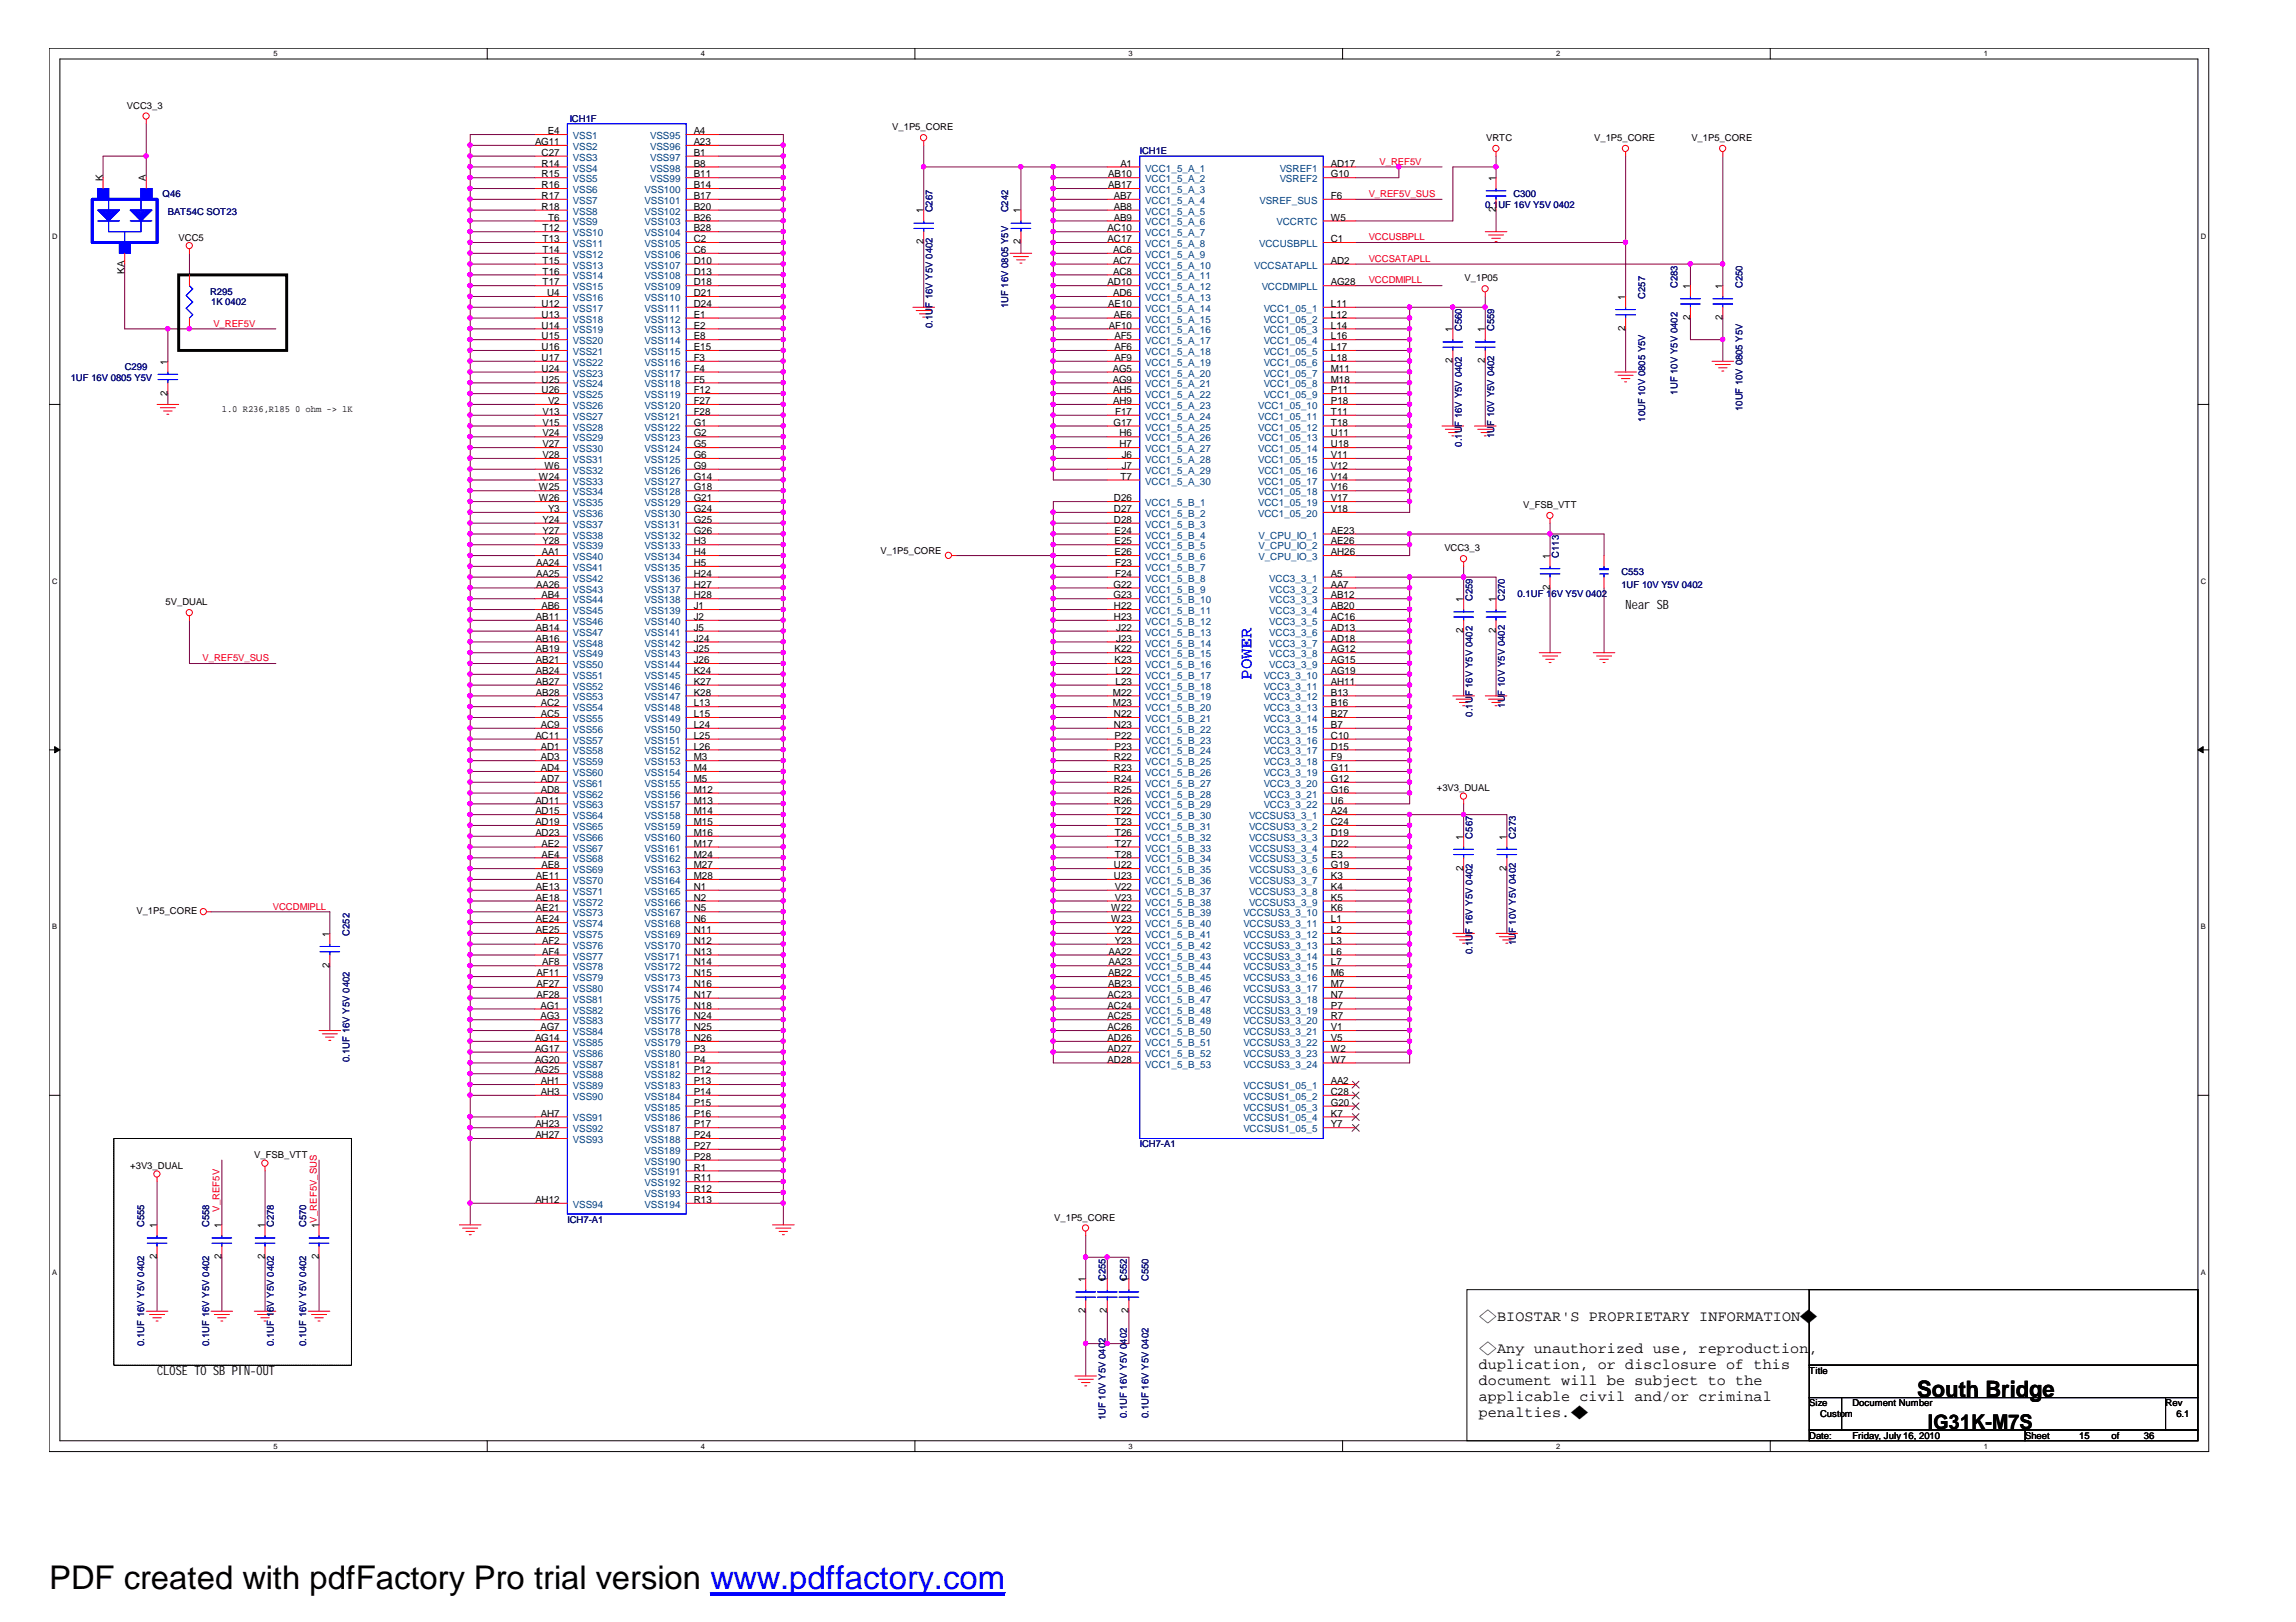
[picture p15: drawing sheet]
<svg xmlns="http://www.w3.org/2000/svg" width="297mm" height="210mm" viewBox="0 0 297 210" stroke-linecap="round" stroke-linejoin="round" font-family="sans-serif">
<defs><g id="words">
<text font-size="4.2" x="6.3" y="205.7">PDF created with pdfFactory Pro trial version www.pdffactory.com</text>
<text font-size="2.9" x="248" y="180.8">South Bridge</text>
<text font-size="2.6" x="249.4" y="185">IG31K-M7S</text>
<text font-size="2.2" fill="#00f" x="161.9" y="88" transform="rotate(-90 161.9 88)">POWER</text>
<g font-size="1.9">
<text x="191.3" y="170.9">◇BIOSTAR'S PROPRIETARY INFORMATION◆</text>
<text x="191.3" y="175.1">◇Any unauthorized use, reproduction,</text>
<text x="191.3" y="177.1">duplication, or disclosure of this</text>
<text x="191.3" y="179.2">document will be subject to the</text>
<text x="191.3" y="181.3">applicable civil and/or criminal</text>
<text x="191.3" y="183.4">penalties.◆</text>
</g>
<g font-size="1.7">
<text x="210.3" y="78.8">Near SB</text>
<text x="20.3" y="178">CLOSE TO SB PIN-OUT</text>
</g>
<g font-size="1.3">
<text x="70.9" y="17.4">E4</text>
<text x="89.7" y="17.4">A4</text>
<text x="13.3" y="23.4" transform="rotate(-90 13.3 23.4)">K</text>
<text x="18.9" y="23.4" transform="rotate(-90 18.9 23.4)">A</text>
<text x="69.2" y="18.8">AG11</text>
<text x="70.1" y="20.2">C27</text>
<text x="70.1" y="21.6">R14</text>
<text x="70.1" y="23">R15</text>
<text x="89.7" y="18.8">A23</text>
<text x="89.7" y="20.2">B1</text>
<text x="89.7" y="21.6">B8</text>
<text x="89.7" y="23">B11</text>
<text x="143.4" y="23">AB10</text>
<text x="144.9" y="21.6">A1</text>
<text x="172.2" y="21.6">AD17</text>
<text x="172.2" y="23">G10</text>
<text x="193.5" y="23.4" transform="rotate(-90 193.5 23.4)">1</text>
<text x="70.1" y="24.4">R16</text>
<text x="70.1" y="25.8">R17</text>
<text x="70.1" y="27.1">R18</text>
<text x="70.2" y="29.9">T12</text>
<text x="70.9" y="28.5">T6</text>
<text x="89.7" y="24.4">B14</text>
<text x="89.7" y="25.8">B17</text>
<text x="89.7" y="27.1">B20</text>
<text x="89.7" y="28.5">B26</text>
<text x="89.7" y="29.9">B28</text>
<text x="119.5" y="27.6" transform="rotate(-90 119.5 27.6)">1</text>
<text x="132" y="27.6" transform="rotate(-90 132 27.6)">1</text>
<text x="143.3" y="29.9">AC10</text>
<text x="143.4" y="24.4">AB17</text>
<text x="144.1" y="25.8">AB7</text>
<text x="144.1" y="27.1">AB8</text>
<text x="144.1" y="28.5">AB9</text>
<text x="172.2" y="25.8">F6</text>
<text x="172.2" y="28.5">W5</text>
<text x="193.5" y="27.4" transform="rotate(-90 193.5 27.4)">2</text>
<text x="16.1" y="35.4" transform="rotate(-90 16.1 35.4)">KA</text>
<text x="70.2" y="31.3">T13</text>
<text x="70.2" y="32.7">T14</text>
<text x="70.2" y="34.1">T15</text>
<text x="70.2" y="35.5">T16</text>
<text x="89.7" y="31.3">C2</text>
<text x="89.7" y="32.7">C6</text>
<text x="89.7" y="34.1">D10</text>
<text x="89.7" y="35.5">D13</text>
<text x="119.5" y="31.6" transform="rotate(-90 119.5 31.6)">2</text>
<text x="132" y="31.6" transform="rotate(-90 132 31.6)">2</text>
<text x="143.3" y="31.3">AC17</text>
<text x="144" y="32.7">AC6</text>
<text x="144" y="34.1">AC7</text>
<text x="144" y="35.5">AC8</text>
<text x="172.2" y="34.1">AD2</text>
<text x="172.2" y="31.3">C1</text>
<text x="70.1" y="39.7">U12</text>
<text x="70.1" y="41.1">U13</text>
<text x="70.2" y="36.9">T17</text>
<text x="70.8" y="38.3">U4</text>
<text x="89.7" y="36.9">D18</text>
<text x="89.7" y="38.3">D21</text>
<text x="89.7" y="39.7">D24</text>
<text x="89.7" y="41.1">E1</text>
<text x="143.3" y="36.9">AD10</text>
<text x="143.4" y="39.7">AE10</text>
<text x="144" y="38.3">AD6</text>
<text x="144.1" y="41.1">AE6</text>
<text x="172.2" y="36.9">AG28</text>
<text x="172.2" y="39.7">L11</text>
<text x="172.2" y="41.1">L12</text>
<text x="210.3" y="38.8" transform="rotate(-90 210.3 38.8)">1</text>
<text x="218.7" y="41.4" transform="rotate(-90 218.7 41.4)">2</text>
<text x="218.7" y="37.4" transform="rotate(-90 218.7 37.4)">1</text>
<text x="222.8" y="41.4" transform="rotate(-90 222.8 41.4)">2</text>
<text x="222.8" y="37.4" transform="rotate(-90 222.8 37.4)">1</text>
<text x="21.7" y="47.2" transform="rotate(-90 21.7 47.2)">1</text>
<text x="70.1" y="42.5">U14</text>
<text x="70.1" y="43.9">U15</text>
<text x="70.1" y="45.3">U16</text>
<text x="70.1" y="46.7">U17</text>
<text x="89.7" y="42.5">E2</text>
<text x="89.7" y="43.9">E8</text>
<text x="89.7" y="45.3">E15</text>
<text x="89.7" y="46.7">F3</text>
<text x="143.5" y="42.5">AF10</text>
<text x="144.2" y="43.9">AF5</text>
<text x="144.2" y="45.3">AF6</text>
<text x="144.2" y="46.7">AF9</text>
<text x="172.2" y="42.5">L14</text>
<text x="172.2" y="43.9">L16</text>
<text x="172.2" y="45.3">L17</text>
<text x="172.2" y="46.7">L18</text>
<text x="187.9" y="47" transform="rotate(-90 187.9 47)">2</text>
<text x="187.9" y="43" transform="rotate(-90 187.9 43)">1</text>
<text x="192.1" y="47" transform="rotate(-90 192.1 47)">2</text>
<text x="192.1" y="43" transform="rotate(-90 192.1 43)">1</text>
<text x="210.3" y="42.8" transform="rotate(-90 210.3 42.8)">2</text>
<text x="21.7" y="51.2" transform="rotate(-90 21.7 51.2)">2</text>
<text x="70.1" y="48.1">U24</text>
<text x="70.1" y="49.5">U25</text>
<text x="70.1" y="50.9">U26</text>
<text x="70.2" y="53.7">V13</text>
<text x="70.9" y="52.3">V2</text>
<text x="89.7" y="48.1">F4</text>
<text x="89.7" y="49.5">F5</text>
<text x="89.7" y="50.9">F12</text>
<text x="89.7" y="52.3">F27</text>
<text x="89.7" y="53.7">F28</text>
<text x="144" y="48.1">AG5</text>
<text x="144" y="49.5">AG9</text>
<text x="144" y="50.9">AH5</text>
<text x="144" y="52.3">AH9</text>
<text x="144.3" y="53.7">F17</text>
<text x="172.2" y="52.3">P18</text>
<text x="172.2" y="53.7">T11</text>
<text x="172.2" y="48.1">M11</text>
<text x="172.2" y="49.5">M18</text>
<text x="172.2" y="50.9">P11</text>
<text x="70.2" y="55.1">V15</text>
<text x="70.2" y="56.5">V24</text>
<text x="70.2" y="57.9">V27</text>
<text x="70.2" y="59.3">V28</text>
<text x="89.7" y="55.1">G1</text>
<text x="89.7" y="56.5">G2</text>
<text x="89.7" y="57.9">G5</text>
<text x="89.7" y="59.3">G6</text>
<text x="144.1" y="55.1">G17</text>
<text x="144.8" y="56.5">H6</text>
<text x="144.8" y="57.9">H7</text>
<text x="145.1" y="59.3">J6</text>
<text x="172.2" y="55.1">T18</text>
<text x="172.2" y="56.5">U11</text>
<text x="172.2" y="57.9">U18</text>
<text x="172.2" y="59.3">V11</text>
<text x="69.7" y="62.1">W24</text>
<text x="69.7" y="63.5">W25</text>
<text x="69.7" y="64.9">W26</text>
<text x="70.4" y="60.7">W6</text>
<text x="89.7" y="60.7">G9</text>
<text x="89.7" y="62.1">G14</text>
<text x="89.7" y="63.5">G18</text>
<text x="89.7" y="64.9">G21</text>
<text x="144.1" y="64.9">D26</text>
<text x="144.9" y="62.1">T7</text>
<text x="145.1" y="60.7">J7</text>
<text x="172.2" y="60.7">V12</text>
<text x="172.2" y="62.1">V14</text>
<text x="172.2" y="63.5">V16</text>
<text x="172.2" y="64.9">V17</text>
<text x="70.1" y="71.9">AA1</text>
<text x="70.2" y="67.7">Y24</text>
<text x="70.2" y="69.1">Y27</text>
<text x="70.2" y="70.5">Y28</text>
<text x="70.9" y="66.3">Y3</text>
<text x="89.7" y="66.3">G24</text>
<text x="89.7" y="67.7">G25</text>
<text x="89.7" y="69.1">G26</text>
<text x="89.7" y="70.5">H3</text>
<text x="89.7" y="71.9">H4</text>
<text x="144.1" y="66.3">D27</text>
<text x="144.1" y="67.7">D28</text>
<text x="144.2" y="69.1">E24</text>
<text x="144.2" y="70.5">E25</text>
<text x="144.2" y="71.9">E26</text>
<text x="172.2" y="69.1">AE23</text>
<text x="172.2" y="70.5">AE26</text>
<text x="172.2" y="71.9">AH26</text>
<text x="172.2" y="66.3">V18</text>
<text x="69.4" y="73.3">AA24</text>
<text x="69.4" y="74.6">AA25</text>
<text x="69.4" y="76">AA26</text>
<text x="70.1" y="77.4">AB4</text>
<text x="89.7" y="73.3">H5</text>
<text x="89.7" y="74.6">H24</text>
<text x="89.7" y="76">H27</text>
<text x="89.7" y="77.4">H28</text>
<text x="144.1" y="76">G22</text>
<text x="144.1" y="77.4">G23</text>
<text x="144.3" y="73.3">F23</text>
<text x="144.3" y="74.6">F24</text>
<text x="172.2" y="74.6">A5</text>
<text x="172.2" y="76">AA7</text>
<text x="172.2" y="77.4">AB12</text>
<text x="189.3" y="77.9" transform="rotate(-90 189.3 77.9)">1</text>
<text x="193.5" y="77.9" transform="rotate(-90 193.5 77.9)">1</text>
<text x="200.5" y="76.3" transform="rotate(-90 200.5 76.3)">2</text>
<text x="200.5" y="72.3" transform="rotate(-90 200.5 72.3)">1</text>
<text x="69.3" y="80.2">AB11</text>
<text x="69.3" y="81.6">AB14</text>
<text x="69.3" y="83">AB16</text>
<text x="70.1" y="78.8">AB6</text>
<text x="89.7" y="78.8">J1</text>
<text x="89.7" y="80.2">J2</text>
<text x="89.7" y="81.6">J5</text>
<text x="89.7" y="83">J24</text>
<text x="144.1" y="78.8">H22</text>
<text x="144.1" y="80.2">H23</text>
<text x="144.4" y="81.6">J22</text>
<text x="144.4" y="83">J23</text>
<text x="172.2" y="78.8">AB20</text>
<text x="172.2" y="80.2">AC16</text>
<text x="172.2" y="81.6">AD13</text>
<text x="172.2" y="83">AD18</text>
<text x="189.3" y="81.9" transform="rotate(-90 189.3 81.9)">2</text>
<text x="193.5" y="81.9" transform="rotate(-90 193.5 81.9)">2</text>
<text x="69.3" y="84.4">AB19</text>
<text x="69.3" y="85.8">AB21</text>
<text x="69.3" y="87.2">AB24</text>
<text x="69.3" y="88.6">AB27</text>
<text x="89.7" y="84.4">J25</text>
<text x="89.7" y="85.8">J26</text>
<text x="89.7" y="87.2">K24</text>
<text x="89.7" y="88.6">K27</text>
<text x="144.2" y="84.4">K22</text>
<text x="144.2" y="85.8">K23</text>
<text x="144.3" y="87.2">L22</text>
<text x="144.3" y="88.6">L23</text>
<text x="172.2" y="84.4">AG12</text>
<text x="172.2" y="85.8">AG15</text>
<text x="172.2" y="87.2">AG19</text>
<text x="172.2" y="88.6">AH11</text>
<text x="69.3" y="95.6">AC11</text>
<text x="69.3" y="90">AB28</text>
<text x="70" y="91.4">AC2</text>
<text x="70" y="92.8">AC5</text>
<text x="70" y="94.2">AC9</text>
<text x="89.7" y="90">K28</text>
<text x="89.7" y="91.4">L13</text>
<text x="89.7" y="92.8">L15</text>
<text x="89.7" y="94.2">L24</text>
<text x="89.7" y="95.6">L25</text>
<text x="144" y="90">M22</text>
<text x="144" y="91.4">M23</text>
<text x="144.1" y="92.8">N22</text>
<text x="144.1" y="94.2">N23</text>
<text x="144.2" y="95.6">P22</text>
<text x="172.2" y="90">B13</text>
<text x="172.2" y="91.4">B16</text>
<text x="172.2" y="92.8">B27</text>
<text x="172.2" y="94.2">B7</text>
<text x="172.2" y="95.6">C10</text>
<text x="70" y="97">AD1</text>
<text x="70" y="98.4">AD3</text>
<text x="70" y="99.8">AD4</text>
<text x="70" y="101.2">AD7</text>
<text x="89.7" y="97">L26</text>
<text x="89.7" y="98.4">M3</text>
<text x="89.7" y="99.8">M4</text>
<text x="89.7" y="101.2">M5</text>
<text x="144.1" y="98.4">R22</text>
<text x="144.1" y="99.8">R23</text>
<text x="144.1" y="101.2">R24</text>
<text x="144.2" y="97">P23</text>
<text x="172.2" y="97">D15</text>
<text x="172.2" y="98.4">F9</text>
<text x="172.2" y="99.8">G11</text>
<text x="172.2" y="101.2">G12</text>
<text x="69.3" y="104">AD11</text>
<text x="69.3" y="105.4">AD15</text>
<text x="69.3" y="106.8">AD19</text>
<text x="70" y="102.6">AD8</text>
<text x="89.7" y="102.6">M12</text>
<text x="89.7" y="104">M13</text>
<text x="89.7" y="105.4">M14</text>
<text x="89.7" y="106.8">M15</text>
<text x="144.1" y="102.6">R25</text>
<text x="144.1" y="104">R26</text>
<text x="144.2" y="105.4">T22</text>
<text x="144.2" y="106.8">T23</text>
<text x="172.2" y="102.6">G16</text>
<text x="172.2" y="104">U6</text>
<text x="172.2" y="105.4">A24</text>
<text x="172.2" y="106.8">C24</text>
<text x="69.3" y="108.2">AD23</text>
<text x="69.3" y="113.8">AE11</text>
<text x="70.1" y="109.6">AE2</text>
<text x="70.1" y="111">AE4</text>
<text x="70.1" y="112.4">AE8</text>
<text x="89.7" y="108.2">M16</text>
<text x="89.7" y="109.6">M17</text>
<text x="89.7" y="111">M24</text>
<text x="89.7" y="112.4">M27</text>
<text x="89.7" y="113.8">M28</text>
<text x="144.1" y="112.4">U22</text>
<text x="144.1" y="113.8">U23</text>
<text x="144.2" y="108.2">T26</text>
<text x="144.2" y="109.6">T27</text>
<text x="144.2" y="111">T28</text>
<text x="172.2" y="108.2">D19</text>
<text x="172.2" y="109.6">D22</text>
<text x="172.2" y="111">E3</text>
<text x="172.2" y="112.4">G19</text>
<text x="172.2" y="113.8">K3</text>
<text x="189.3" y="112.7" transform="rotate(-90 189.3 112.7)">2</text>
<text x="189.3" y="108.6" transform="rotate(-90 189.3 108.6)">1</text>
<text x="194.9" y="112.7" transform="rotate(-90 194.9 112.7)">2</text>
<text x="194.9" y="108.6" transform="rotate(-90 194.9 108.6)">1</text>
<text x="69.3" y="115.2">AE13</text>
<text x="69.3" y="116.6">AE18</text>
<text x="69.3" y="118">AE21</text>
<text x="69.3" y="119.4">AE24</text>
<text x="89.7" y="115.2">N1</text>
<text x="89.7" y="116.6">N2</text>
<text x="89.7" y="118">N5</text>
<text x="89.7" y="119.4">N6</text>
<text x="143.8" y="118">W22</text>
<text x="143.8" y="119.4">W23</text>
<text x="144.2" y="115.2">V22</text>
<text x="144.2" y="116.6">V23</text>
<text x="172.2" y="115.2">K4</text>
<text x="172.2" y="116.6">K5</text>
<text x="172.2" y="118">K6</text>
<text x="172.2" y="119.4">L1</text>
<text x="42.6" y="125.2" transform="rotate(-90 42.6 125.2)">2</text>
<text x="42.6" y="121.2" transform="rotate(-90 42.6 121.2)">1</text>
<text x="69.3" y="120.7">AE25</text>
<text x="70.1" y="122.1">AF2</text>
<text x="70.1" y="123.5">AF4</text>
<text x="70.1" y="124.9">AF8</text>
<text x="89.7" y="120.7">N11</text>
<text x="89.7" y="122.1">N12</text>
<text x="89.7" y="123.5">N13</text>
<text x="89.7" y="124.9">N14</text>
<text x="143.4" y="123.5">AA22</text>
<text x="143.4" y="124.9">AA23</text>
<text x="144.2" y="120.7">Y22</text>
<text x="144.2" y="122.1">Y23</text>
<text x="172.2" y="120.7">L2</text>
<text x="172.2" y="122.1">L3</text>
<text x="172.2" y="123.5">L6</text>
<text x="172.2" y="124.9">L7</text>
<text x="69.4" y="126.3">AF11</text>
<text x="69.4" y="127.7">AF27</text>
<text x="69.4" y="129.1">AF28</text>
<text x="69.9" y="130.5">AG1</text>
<text x="69.9" y="131.9">AG3</text>
<text x="89.7" y="126.3">N15</text>
<text x="89.7" y="127.7">N16</text>
<text x="89.7" y="129.1">N17</text>
<text x="89.7" y="130.5">N18</text>
<text x="89.7" y="131.9">N24</text>
<text x="143.3" y="129.1">AC23</text>
<text x="143.3" y="130.5">AC24</text>
<text x="143.3" y="131.9">AC25</text>
<text x="143.4" y="126.3">AB22</text>
<text x="143.4" y="127.7">AB23</text>
<text x="172.2" y="126.3">M6</text>
<text x="172.2" y="127.7">M7</text>
<text x="172.2" y="129.1">N7</text>
<text x="172.2" y="130.5">P7</text>
<text x="172.2" y="131.9">R7</text>
<text x="69.2" y="134.7">AG14</text>
<text x="69.2" y="136.1">AG17</text>
<text x="69.2" y="137.5">AG20</text>
<text x="69.9" y="133.3">AG7</text>
<text x="89.7" y="133.3">N25</text>
<text x="89.7" y="134.7">N26</text>
<text x="89.7" y="136.1">P3</text>
<text x="89.7" y="137.5">P4</text>
<text x="143.3" y="133.3">AC26</text>
<text x="143.3" y="134.7">AD26</text>
<text x="143.3" y="136.1">AD27</text>
<text x="143.3" y="137.5">AD28</text>
<text x="172.2" y="133.3">V1</text>
<text x="172.2" y="134.7">V5</text>
<text x="172.2" y="136.1">W2</text>
<text x="172.2" y="137.5">W7</text>
<text x="69.2" y="138.9">AG25</text>
<text x="70" y="140.3">AH1</text>
<text x="70" y="141.7">AH3</text>
<text x="89.7" y="138.9">P12</text>
<text x="89.7" y="140.3">P13</text>
<text x="89.7" y="141.7">P14</text>
<text x="89.7" y="143.1">P15</text>
<text x="172.2" y="140.3">AA2</text>
<text x="172.2" y="141.7">C28</text>
<text x="172.2" y="143.1">G20</text>
<text x="69.3" y="145.9">AH23</text>
<text x="69.3" y="147.3">AH27</text>
<text x="70" y="144.5">AH7</text>
<text x="89.7" y="144.5">P16</text>
<text x="89.7" y="145.9">P17</text>
<text x="89.7" y="147.3">P24</text>
<text x="89.7" y="148.7">P27</text>
<text x="172.2" y="144.5">K7</text>
<text x="172.2" y="145.9">Y7</text>
<text x="69.3" y="155.7">AH12</text>
<text x="89.7" y="150.1">P28</text>
<text x="89.7" y="151.5">R1</text>
<text x="89.7" y="152.9">R11</text>
<text x="89.7" y="154.3">R12</text>
<text x="89.7" y="155.7">R13</text>
<text x="20.3" y="158.9" transform="rotate(-90 20.3 158.9)">1</text>
<text x="28.7" y="158.9" transform="rotate(-90 28.7 158.9)">1</text>
<text x="34.2" y="158.9" transform="rotate(-90 34.2 158.9)">1</text>
<text x="41.2" y="158.9" transform="rotate(-90 41.2 158.9)">1V_REF5V_SUS</text>
<text x="20.3" y="163" transform="rotate(-90 20.3 163)">2</text>
<text x="28.7" y="163" transform="rotate(-90 28.7 163)">2</text>
<text x="34.2" y="163" transform="rotate(-90 34.2 163)">2</text>
<text x="41.2" y="163" transform="rotate(-90 41.2 163)">2</text>
<text x="140.4" y="165.9" transform="rotate(-90 140.4 165.9)">1</text>
<text x="143.2" y="165.9" transform="rotate(-90 143.2 165.9)">1</text>
<text x="146" y="165.9" transform="rotate(-90 146 165.9)">1</text>
<text x="140.4" y="169.9" transform="rotate(-90 140.4 169.9)">2</text>
<text x="143.2" y="169.9" transform="rotate(-90 143.2 169.9)">2</text>
<text x="146" y="169.9" transform="rotate(-90 146 169.9)">2</text>
</g>
<g font-size="1.3" fill="#004080">
<text x="74.1" y="18">VSS1</text>
<text x="74.1" y="19.4">VSS2</text>
<text x="74.1" y="20.8">VSS3</text>
<text x="74.1" y="22.2">VSS4</text>
<text x="74.1" y="23.6">VSS5</text>
<text x="84.1" y="18">VSS95</text>
<text x="84.1" y="19.4">VSS96</text>
<text x="84.1" y="20.8">VSS97</text>
<text x="84.1" y="22.2">VSS98</text>
<text x="84.1" y="23.6">VSS99</text>
<text x="148.2" y="22.2">VCC1_5_A_1</text>
<text x="148.2" y="23.6">VCC1_5_A_2</text>
<text x="165.6" y="22.2">VSREF1</text>
<text x="165.6" y="23.6">VSREF2</text>
<text x="74.1" y="25">VSS6</text>
<text x="74.1" y="26.4">VSS7</text>
<text x="74.1" y="27.8">VSS8</text>
<text x="74.1" y="29.2">VSS9</text>
<text x="83.4" y="25">VSS100</text>
<text x="83.4" y="26.4">VSS101</text>
<text x="83.4" y="27.8">VSS102</text>
<text x="83.4" y="29.2">VSS103</text>
<text x="148.2" y="25">VCC1_5_A_3</text>
<text x="148.2" y="26.4">VCC1_5_A_4</text>
<text x="148.2" y="27.8">VCC1_5_A_5</text>
<text x="148.2" y="29.2">VCC1_5_A_6</text>
<text x="162.9" y="26.4">VSREF_SUS</text>
<text x="165.1" y="29.2">VCCRTC</text>
<text x="74.1" y="30.6">VSS10</text>
<text x="74.1" y="32">VSS11</text>
<text x="74.1" y="33.4">VSS12</text>
<text x="74.1" y="34.8">VSS13</text>
<text x="83.4" y="30.6">VSS104</text>
<text x="83.4" y="32">VSS105</text>
<text x="83.4" y="33.4">VSS106</text>
<text x="83.4" y="34.8">VSS107</text>
<text x="148.2" y="30.6">VCC1_5_A_7</text>
<text x="148.2" y="32">VCC1_5_A_8</text>
<text x="148.2" y="33.4">VCC1_5_A_9</text>
<text x="148.2" y="34.8">VCC1_5_A_10</text>
<text x="162.3" y="34.8">VCCSATAPLL</text>
<text x="162.9" y="32">VCCUSBPLL</text>
<text x="74.1" y="36.2">VSS14</text>
<text x="74.1" y="37.6">VSS15</text>
<text x="74.1" y="39">VSS16</text>
<text x="74.1" y="40.4">VSS17</text>
<text x="74.1" y="41.8">VSS18</text>
<text x="83.4" y="36.2">VSS108</text>
<text x="83.4" y="37.6">VSS109</text>
<text x="83.4" y="39">VSS110</text>
<text x="83.4" y="40.4">VSS111</text>
<text x="83.4" y="41.8">VSS112</text>
<text x="148.2" y="36.2">VCC1_5_A_11</text>
<text x="148.2" y="37.6">VCC1_5_A_12</text>
<text x="148.2" y="39">VCC1_5_A_13</text>
<text x="148.2" y="40.4">VCC1_5_A_14</text>
<text x="148.2" y="41.8">VCC1_5_A_15</text>
<text x="163.2" y="37.6">VCCDMIPLL</text>
<text x="163.5" y="40.4">VCC1_05_1</text>
<text x="163.5" y="41.8">VCC1_05_2</text>
<text x="74.1" y="43.2">VSS19</text>
<text x="74.1" y="44.5">VSS20</text>
<text x="74.1" y="45.9">VSS21</text>
<text x="74.1" y="47.3">VSS22</text>
<text x="83.4" y="43.2">VSS113</text>
<text x="83.4" y="44.5">VSS114</text>
<text x="83.4" y="45.9">VSS115</text>
<text x="83.4" y="47.3">VSS116</text>
<text x="148.2" y="43.2">VCC1_5_A_16</text>
<text x="148.2" y="44.5">VCC1_5_A_17</text>
<text x="148.2" y="45.9">VCC1_5_A_18</text>
<text x="148.2" y="47.3">VCC1_5_A_19</text>
<text x="163.5" y="43.2">VCC1_05_3</text>
<text x="163.5" y="44.5">VCC1_05_4</text>
<text x="163.5" y="45.9">VCC1_05_5</text>
<text x="163.5" y="47.3">VCC1_05_6</text>
<text x="74.1" y="48.7">VSS23</text>
<text x="74.1" y="50.1">VSS24</text>
<text x="74.1" y="51.5">VSS25</text>
<text x="74.1" y="52.9">VSS26</text>
<text x="83.4" y="48.7">VSS117</text>
<text x="83.4" y="50.1">VSS118</text>
<text x="83.4" y="51.5">VSS119</text>
<text x="83.4" y="52.9">VSS120</text>
<text x="148.2" y="48.7">VCC1_5_A_20</text>
<text x="148.2" y="50.1">VCC1_5_A_21</text>
<text x="148.2" y="51.5">VCC1_5_A_22</text>
<text x="148.2" y="52.9">VCC1_5_A_23</text>
<text x="162.8" y="52.9">VCC1_05_10</text>
<text x="163.5" y="48.7">VCC1_05_7</text>
<text x="163.5" y="50.1">VCC1_05_8</text>
<text x="163.5" y="51.5">VCC1_05_9</text>
<text x="74.1" y="54.3">VSS27</text>
<text x="74.1" y="55.7">VSS28</text>
<text x="74.1" y="57.1">VSS29</text>
<text x="74.1" y="58.5">VSS30</text>
<text x="74.1" y="59.9">VSS31</text>
<text x="83.4" y="54.3">VSS121</text>
<text x="83.4" y="55.7">VSS122</text>
<text x="83.4" y="57.1">VSS123</text>
<text x="83.4" y="58.5">VSS124</text>
<text x="83.4" y="59.9">VSS125</text>
<text x="148.2" y="54.3">VCC1_5_A_24</text>
<text x="148.2" y="55.7">VCC1_5_A_25</text>
<text x="148.2" y="57.1">VCC1_5_A_26</text>
<text x="148.2" y="58.5">VCC1_5_A_27</text>
<text x="148.2" y="59.9">VCC1_5_A_28</text>
<text x="162.8" y="54.3">VCC1_05_11</text>
<text x="162.8" y="55.7">VCC1_05_12</text>
<text x="162.8" y="57.1">VCC1_05_13</text>
<text x="162.8" y="58.5">VCC1_05_14</text>
<text x="162.8" y="59.9">VCC1_05_15</text>
<text x="74.1" y="61.3">VSS32</text>
<text x="74.1" y="62.7">VSS33</text>
<text x="74.1" y="64.1">VSS34</text>
<text x="74.1" y="65.5">VSS35</text>
<text x="83.4" y="61.3">VSS126</text>
<text x="83.4" y="62.7">VSS127</text>
<text x="83.4" y="64.1">VSS128</text>
<text x="83.4" y="65.5">VSS129</text>
<text x="148.2" y="61.3">VCC1_5_A_29</text>
<text x="148.2" y="62.7">VCC1_5_A_30</text>
<text x="148.2" y="65.5">VCC1_5_B_1</text>
<text x="162.8" y="61.3">VCC1_05_16</text>
<text x="162.8" y="62.7">VCC1_05_17</text>
<text x="162.8" y="64.1">VCC1_05_18</text>
<text x="162.8" y="65.5">VCC1_05_19</text>
<text x="74.1" y="66.9">VSS36</text>
<text x="74.1" y="68.3">VSS37</text>
<text x="74.1" y="69.7">VSS38</text>
<text x="74.1" y="71.1">VSS39</text>
<text x="83.4" y="66.9">VSS130</text>
<text x="83.4" y="68.3">VSS131</text>
<text x="83.4" y="69.7">VSS132</text>
<text x="83.4" y="71.1">VSS133</text>
<text x="148.2" y="66.9">VCC1_5_B_2</text>
<text x="148.2" y="68.3">VCC1_5_B_3</text>
<text x="148.2" y="69.7">VCC1_5_B_4</text>
<text x="148.2" y="71.1">VCC1_5_B_5</text>
<text x="162.8" y="66.9">VCC1_05_20</text>
<text x="162.8" y="69.7">V_CPU_IO_1</text>
<text x="162.8" y="71.1">V_CPU_IO_2</text>
<text x="74.1" y="72.5">VSS40</text>
<text x="74.1" y="73.9">VSS41</text>
<text x="74.1" y="75.3">VSS42</text>
<text x="74.1" y="76.7">VSS43</text>
<text x="83.4" y="72.5">VSS134</text>
<text x="83.4" y="73.9">VSS135</text>
<text x="83.4" y="75.3">VSS136</text>
<text x="83.4" y="76.7">VSS137</text>
<text x="148.2" y="72.5">VCC1_5_B_6</text>
<text x="148.2" y="73.9">VCC1_5_B_7</text>
<text x="148.2" y="75.3">VCC1_5_B_8</text>
<text x="148.2" y="76.7">VCC1_5_B_9</text>
<text x="162.8" y="72.5">V_CPU_IO_3</text>
<text x="164.2" y="75.3">VCC3_3_1</text>
<text x="164.2" y="76.7">VCC3_3_2</text>
<text x="74.1" y="78.1">VSS44</text>
<text x="74.1" y="79.5">VSS45</text>
<text x="74.1" y="80.9">VSS46</text>
<text x="74.1" y="82.3">VSS47</text>
<text x="74.1" y="83.7">VSS48</text>
<text x="83.4" y="78.1">VSS138</text>
<text x="83.4" y="79.5">VSS139</text>
<text x="83.4" y="80.9">VSS140</text>
<text x="83.4" y="82.3">VSS141</text>
<text x="83.4" y="83.7">VSS142</text>
<text x="148.2" y="78.1">VCC1_5_B_10</text>
<text x="148.2" y="79.5">VCC1_5_B_11</text>
<text x="148.2" y="80.9">VCC1_5_B_12</text>
<text x="148.2" y="82.3">VCC1_5_B_13</text>
<text x="148.2" y="83.7">VCC1_5_B_14</text>
<text x="164.2" y="78.1">VCC3_3_3</text>
<text x="164.2" y="79.5">VCC3_3_4</text>
<text x="164.2" y="80.9">VCC3_3_5</text>
<text x="164.2" y="82.3">VCC3_3_6</text>
<text x="164.2" y="83.7">VCC3_3_7</text>
<text x="74.1" y="85.1">VSS49</text>
<text x="74.1" y="86.5">VSS50</text>
<text x="74.1" y="87.9">VSS51</text>
<text x="74.1" y="89.3">VSS52</text>
<text x="83.4" y="85.1">VSS143</text>
<text x="83.4" y="86.5">VSS144</text>
<text x="83.4" y="87.9">VSS145</text>
<text x="83.4" y="89.3">VSS146</text>
<text x="148.2" y="85.1">VCC1_5_B_15</text>
<text x="148.2" y="86.5">VCC1_5_B_16</text>
<text x="148.2" y="87.9">VCC1_5_B_17</text>
<text x="148.2" y="89.3">VCC1_5_B_18</text>
<text x="163.5" y="87.9">VCC3_3_10</text>
<text x="163.5" y="89.3">VCC3_3_11</text>
<text x="164.2" y="85.1">VCC3_3_8</text>
<text x="164.2" y="86.5">VCC3_3_9</text>
<text x="74.1" y="90.6">VSS53</text>
<text x="74.1" y="92">VSS54</text>
<text x="74.1" y="93.4">VSS55</text>
<text x="74.1" y="94.8">VSS56</text>
<text x="83.4" y="90.6">VSS147</text>
<text x="83.4" y="92">VSS148</text>
<text x="83.4" y="93.4">VSS149</text>
<text x="83.4" y="94.8">VSS150</text>
<text x="148.2" y="90.6">VCC1_5_B_19</text>
<text x="148.2" y="92">VCC1_5_B_20</text>
<text x="148.2" y="93.4">VCC1_5_B_21</text>
<text x="148.2" y="94.8">VCC1_5_B_22</text>
<text x="163.5" y="90.6">VCC3_3_12</text>
<text x="163.5" y="92">VCC3_3_13</text>
<text x="163.5" y="93.4">VCC3_3_14</text>
<text x="163.5" y="94.8">VCC3_3_15</text>
<text x="74.1" y="96.2">VSS57</text>
<text x="74.1" y="97.6">VSS58</text>
<text x="74.1" y="99">VSS59</text>
<text x="74.1" y="100.4">VSS60</text>
<text x="74.1" y="101.8">VSS61</text>
<text x="83.4" y="96.2">VSS151</text>
<text x="83.4" y="97.6">VSS152</text>
<text x="83.4" y="99">VSS153</text>
<text x="83.4" y="100.4">VSS154</text>
<text x="83.4" y="101.8">VSS155</text>
<text x="148.2" y="96.2">VCC1_5_B_23</text>
<text x="148.2" y="97.6">VCC1_5_B_24</text>
<text x="148.2" y="99">VCC1_5_B_25</text>
<text x="148.2" y="100.4">VCC1_5_B_26</text>
<text x="148.2" y="101.8">VCC1_5_B_27</text>
<text x="163.5" y="96.2">VCC3_3_16</text>
<text x="163.5" y="97.6">VCC3_3_17</text>
<text x="163.5" y="99">VCC3_3_18</text>
<text x="163.5" y="100.4">VCC3_3_19</text>
<text x="163.5" y="101.8">VCC3_3_20</text>
<text x="74.1" y="103.2">VSS62</text>
<text x="74.1" y="104.6">VSS63</text>
<text x="74.1" y="106">VSS64</text>
<text x="74.1" y="107.4">VSS65</text>
<text x="83.4" y="103.2">VSS156</text>
<text x="83.4" y="104.6">VSS157</text>
<text x="83.4" y="106">VSS158</text>
<text x="83.4" y="107.4">VSS159</text>
<text x="148.2" y="103.2">VCC1_5_B_28</text>
<text x="148.2" y="104.6">VCC1_5_B_29</text>
<text x="148.2" y="106">VCC1_5_B_30</text>
<text x="148.2" y="107.4">VCC1_5_B_31</text>
<text x="161.6" y="106">VCCSUS3_3_1</text>
<text x="161.6" y="107.4">VCCSUS3_3_2</text>
<text x="163.5" y="103.2">VCC3_3_21</text>
<text x="163.5" y="104.6">VCC3_3_22</text>
<text x="74.1" y="108.8">VSS66</text>
<text x="74.1" y="110.2">VSS67</text>
<text x="74.1" y="111.6">VSS68</text>
<text x="74.1" y="113">VSS69</text>
<text x="83.4" y="108.8">VSS160</text>
<text x="83.4" y="110.2">VSS161</text>
<text x="83.4" y="111.6">VSS162</text>
<text x="83.4" y="113">VSS163</text>
<text x="148.2" y="108.8">VCC1_5_B_32</text>
<text x="148.2" y="110.2">VCC1_5_B_33</text>
<text x="148.2" y="111.6">VCC1_5_B_34</text>
<text x="148.2" y="113">VCC1_5_B_35</text>
<text x="161.6" y="108.8">VCCSUS3_3_3</text>
<text x="161.6" y="110.2">VCCSUS3_3_4</text>
<text x="161.6" y="111.6">VCCSUS3_3_5</text>
<text x="161.6" y="113">VCCSUS3_3_6</text>
<text x="74.1" y="114.4">VSS70</text>
<text x="74.1" y="115.8">VSS71</text>
<text x="74.1" y="117.2">VSS72</text>
<text x="74.1" y="118.6">VSS73</text>
<text x="74.1" y="120">VSS74</text>
<text x="83.4" y="114.4">VSS164</text>
<text x="83.4" y="115.8">VSS165</text>
<text x="83.4" y="117.2">VSS166</text>
<text x="83.4" y="118.6">VSS167</text>
<text x="83.4" y="120">VSS168</text>
<text x="148.2" y="114.4">VCC1_5_B_36</text>
<text x="148.2" y="115.8">VCC1_5_B_37</text>
<text x="148.2" y="117.2">VCC1_5_B_38</text>
<text x="148.2" y="118.6">VCC1_5_B_39</text>
<text x="148.2" y="120">VCC1_5_B_40</text>
<text x="160.9" y="118.6">VCCSUS3_3_10</text>
<text x="160.9" y="120">VCCSUS3_3_11</text>
<text x="161.6" y="114.4">VCCSUS3_3_7</text>
<text x="161.6" y="115.8">VCCSUS3_3_8</text>
<text x="161.6" y="117.2">VCCSUS3_3_9</text>
<text x="74.1" y="121.4">VSS75</text>
<text x="74.1" y="122.8">VSS76</text>
<text x="74.1" y="124.2">VSS77</text>
<text x="74.1" y="125.6">VSS78</text>
<text x="83.4" y="121.4">VSS169</text>
<text x="83.4" y="122.8">VSS170</text>
<text x="83.4" y="124.2">VSS171</text>
<text x="83.4" y="125.6">VSS172</text>
<text x="148.2" y="121.4">VCC1_5_B_41</text>
<text x="148.2" y="122.8">VCC1_5_B_42</text>
<text x="148.2" y="124.2">VCC1_5_B_43</text>
<text x="148.2" y="125.6">VCC1_5_B_44</text>
<text x="160.9" y="121.4">VCCSUS3_3_12</text>
<text x="160.9" y="122.8">VCCSUS3_3_13</text>
<text x="160.9" y="124.2">VCCSUS3_3_14</text>
<text x="160.9" y="125.6">VCCSUS3_3_15</text>
<text x="74.1" y="127">VSS79</text>
<text x="74.1" y="128.4">VSS80</text>
<text x="74.1" y="129.8">VSS81</text>
<text x="74.1" y="131.2">VSS82</text>
<text x="83.4" y="127">VSS173</text>
<text x="83.4" y="128.4">VSS174</text>
<text x="83.4" y="129.8">VSS175</text>
<text x="83.4" y="131.2">VSS176</text>
<text x="148.2" y="127">VCC1_5_B_45</text>
<text x="148.2" y="128.4">VCC1_5_B_46</text>
<text x="148.2" y="129.8">VCC1_5_B_47</text>
<text x="148.2" y="131.2">VCC1_5_B_48</text>
<text x="160.9" y="127">VCCSUS3_3_16</text>
<text x="160.9" y="128.4">VCCSUS3_3_17</text>
<text x="160.9" y="129.8">VCCSUS3_3_18</text>
<text x="160.9" y="131.2">VCCSUS3_3_19</text>
<text x="74.1" y="132.6">VSS83</text>
<text x="74.1" y="134">VSS84</text>
<text x="74.1" y="135.4">VSS85</text>
<text x="74.1" y="136.8">VSS86</text>
<text x="83.4" y="132.6">VSS177</text>
<text x="83.4" y="134">VSS178</text>
<text x="83.4" y="135.4">VSS179</text>
<text x="83.4" y="136.8">VSS180</text>
<text x="148.2" y="132.6">VCC1_5_B_49</text>
<text x="148.2" y="134">VCC1_5_B_50</text>
<text x="148.2" y="135.4">VCC1_5_B_51</text>
<text x="148.2" y="136.8">VCC1_5_B_52</text>
<text x="160.9" y="132.6">VCCSUS3_3_20</text>
<text x="160.9" y="134">VCCSUS3_3_21</text>
<text x="160.9" y="135.4">VCCSUS3_3_22</text>
<text x="160.9" y="136.8">VCCSUS3_3_23</text>
<text x="74.1" y="138.1">VSS87</text>
<text x="74.1" y="139.5">VSS88</text>
<text x="74.1" y="140.9">VSS89</text>
<text x="74.1" y="142.3">VSS90</text>
<text x="83.4" y="138.1">VSS181</text>
<text x="83.4" y="139.5">VSS182</text>
<text x="83.4" y="140.9">VSS183</text>
<text x="83.4" y="142.3">VSS184</text>
<text x="83.4" y="143.7">VSS185</text>
<text x="148.2" y="138.1">VCC1_5_B_53</text>
<text x="160.9" y="140.9">VCCSUS1_05_1</text>
<text x="160.9" y="142.3">VCCSUS1_05_2</text>
<text x="160.9" y="143.7">VCCSUS1_05_3</text>
<text x="160.9" y="138.1">VCCSUS3_3_24</text>
<text x="74.1" y="145.1">VSS91</text>
<text x="74.1" y="146.5">VSS92</text>
<text x="74.1" y="147.9">VSS93</text>
<text x="83.4" y="145.1">VSS186</text>
<text x="83.4" y="146.5">VSS187</text>
<text x="83.4" y="147.9">VSS188</text>
<text x="83.4" y="149.3">VSS189</text>
<text x="160.9" y="145.1">VCCSUS1_05_4</text>
<text x="160.9" y="146.5">VCCSUS1_05_5</text>
<text x="83.4" y="150.7">VSS190</text>
<text x="83.4" y="152.1">VSS191</text>
<text x="83.4" y="153.5">VSS192</text>
<text x="83.4" y="154.9">VSS193</text>
<text x="74.1" y="156.3">VSS94</text>
<text x="83.4" y="156.3">VSS194</text>
</g>
<g font-size="1.2">
<text x="16.4" y="14.1">VCC3_3</text>
<text x="115.4" y="16.9">V_1P5_CORE</text>
<text x="192.3" y="18.3">VRTC</text>
<text x="206.2" y="18.3">V_1P5_CORE</text>
<text x="218.8" y="18.3">V_1P5_CORE</text>
<text x="23.1" y="31.1">VCC5</text>
<text x="189.5" y="36.4">V_1P05</text>
<text x="28.7" y="53.4">1.0 R236,R185 0 ohm -&gt; 1K</text>
<text x="197.1" y="65.8">V_FSB_VTT</text>
<text x="113.9" y="71.6">V_1P5_CORE</text>
<text x="186.9" y="71.3">VCC3_3</text>
<text x="21.4" y="78.3">5V_DUAL</text>
<text x="185.9" y="102.4">+3V3_DUAL</text>
<text x="17.7" y="118.3">V_1P5_CORE</text>
<text x="32.9" y="149.9">V_FSB_VTT</text>
<text x="16.8" y="151.3">+3V3_DUAL</text>
<text x="136.4" y="158">V_1P5_CORE</text>
<text x="234.1" y="177.8">Title</text>
<text x="234.1" y="182">Size</text>
<text x="235.5" y="183.4">Custom</text>
<text x="239.6" y="182">Document Number</text>
<text x="280.2" y="182">Rev</text>
<text x="281.6" y="183.4">6.1</text>
<text x="234.1" y="186.2">Date:</text>
<text x="239.6" y="186.2">Friday, July 16, 2010</text>
<text x="262" y="186.2">Sheet</text>
<text x="269" y="186.2">15</text>
<text x="273.2" y="186.2">of</text>
<text x="277.4" y="186.2">36</text>
</g>
<g font-size="1.2" fill="#000080">
<text x="73.7" y="15.8">ICH1F</text>
<text x="147.4" y="20">ICH1E</text>
<text x="21" y="25.5">Q46</text>
<text x="21.7" y="27.8">BAT54C SOT23</text>
<text x="120.6" y="27.5" transform="rotate(-90 120.6 27.5)">C267</text>
<text x="130.4" y="27.5" transform="rotate(-90 130.4 27.5)">C242</text>
<text x="192.2" y="26.9">0.1UF 16V Y5V 0402</text>
<text x="195.8" y="25.5">C300</text>
<text x="27.2" y="38.1">R295</text>
<text x="27.3" y="39.5">1K 0402</text>
<text x="130.4" y="39.9" transform="rotate(-90 130.4 39.9)">1UF 16V 0805 Y5V</text>
<text x="212.9" y="38.7" transform="rotate(-90 212.9 38.7)">C257</text>
<text x="217" y="37.3" transform="rotate(-90 217 37.3)">C283</text>
<text x="225.4" y="37.3" transform="rotate(-90 225.4 37.3)">C250</text>
<text x="16.1" y="47.9">C299</text>
<text x="120.6" y="42.4" transform="rotate(-90 120.6 42.4)">0.1UF 16V Y5V 0402</text>
<text x="189.1" y="42.9" transform="rotate(-90 189.1 42.9)">C560</text>
<text x="193.3" y="42.9" transform="rotate(-90 193.3 42.9)">C559</text>
<text x="9.1" y="49.3">1UF 16V 0805 Y5V</text>
<text x="217" y="51.1" transform="rotate(-90 217 51.1)">1UF 10V Y5V 0402</text>
<text x="225.4" y="53.2" transform="rotate(-90 225.4 53.2)">10UF 10V 0805 Y5V</text>
<text x="189.1" y="57.8" transform="rotate(-90 189.1 57.8)">0.1UF 16V Y5V 0402</text>
<text x="193.3" y="56.7" transform="rotate(-90 193.3 56.7)">1U</text>
<text x="193.3" y="55.1" transform="rotate(-90 193.3 55.1)">F 10V Y5V 0402</text>
<text x="212.9" y="54.6" transform="rotate(-90 212.9 54.6)">10UF 10V 0805 Y5V</text>
<text x="190.5" y="77.8" transform="rotate(-90 190.5 77.8)">C259</text>
<text x="194.7" y="77.8" transform="rotate(-90 194.7 77.8)">C270</text>
<text x="196.3" y="77.2">0.1UF 16V Y5V 0402</text>
<text x="201.7" y="72.2" transform="rotate(-90 201.7 72.2)">C113</text>
<text x="209.8" y="76.1">1UF 10V Y5V 0402</text>
<text x="209.8" y="74.4">C553</text>
<text x="190.5" y="92.7" transform="rotate(-90 190.5 92.7)">0.1UF 16V Y5V 0402</text>
<text x="194.7" y="91.6" transform="rotate(-90 194.7 91.6)">1U</text>
<text x="194.7" y="90" transform="rotate(-90 194.7 90)">F 10V Y5V 0402</text>
<text x="190.5" y="108.5" transform="rotate(-90 190.5 108.5)">C567</text>
<text x="196.1" y="108.5" transform="rotate(-90 196.1 108.5)">C273</text>
<text x="45.2" y="121.1" transform="rotate(-90 45.2 121.1)">C252</text>
<text x="190.5" y="123.5" transform="rotate(-90 190.5 123.5)">0.1UF 16V Y5V 0402</text>
<text x="196.1" y="122.3" transform="rotate(-90 196.1 122.3)">1U</text>
<text x="196.1" y="120.7" transform="rotate(-90 196.1 120.7)">F 10V Y5V 0402</text>
<text x="45.2" y="137.4" transform="rotate(-90 45.2 137.4)">0.1UF 16V Y5V 0402</text>
<text x="147.4" y="148.5">ICH7-A1</text>
<text x="18.7" y="158.8" transform="rotate(-90 18.7 158.8)">C555</text>
<text x="27.1" y="158.8" transform="rotate(-90 27.1 158.8)">C558</text>
<text x="35.4" y="158.8" transform="rotate(-90 35.4 158.8)">C278</text>
<text x="39.6" y="158.8" transform="rotate(-90 39.6 158.8)">C570</text>
<text x="73.4" y="158.3">ICH7-A1</text>
<text x="143" y="165.8" transform="rotate(-90 143 165.8)">C255</text>
<text x="145.8" y="165.8" transform="rotate(-90 145.8 165.8)">C552</text>
<text x="148.6" y="165.8" transform="rotate(-90 148.6 165.8)">C550</text>
<text x="18.7" y="174.2" transform="rotate(-90 18.7 174.2)">0.1UF 16V Y5V 0402</text>
<text x="27.1" y="174.2" transform="rotate(-90 27.1 174.2)">0.1UF 16V Y5V 0402</text>
<text x="35.4" y="174.2" transform="rotate(-90 35.4 174.2)">0.1UF 16V Y5V 0402</text>
<text x="39.6" y="174.2" transform="rotate(-90 39.6 174.2)">0.1UF 16V Y5V 0402</text>
<text x="143" y="183.8" transform="rotate(-90 143 183.8)">1UF 10V Y5V 0402</text>
<text x="145.8" y="183.5" transform="rotate(-90 145.8 183.5)">0.1UF 16V Y5V 0402</text>
<text x="148.6" y="183.5" transform="rotate(-90 148.6 183.5)">0.1UF 16V Y5V 0402</text>
</g>
<g font-size="1.2" fill="#f00">
<text x="178.5" y="21.3">V_REF5V</text>
<text x="177.1" y="25.5">V_REF5V_SUS</text>
<text x="177.1" y="31.1">VCCUSBPLL</text>
<text x="177.1" y="33.9">VCCSATAPLL</text>
<text x="177.1" y="36.7">VCCDMIPLL</text>
<text x="27.6" y="42.3">V_REF5V</text>
<text x="26.2" y="85.6">V_REF5V_SUS</text>
<text x="35.3" y="117.7">VCCDMIPLL</text>
<text x="28.4" y="156.8" transform="rotate(-90 28.4 156.8)">V_REF5V</text>
</g>
<g font-size="1">
<text x="35.4" y="7.3">5</text>
<text x="90.7" y="7.3">4</text>
<text x="146" y="7.3">3</text>
<text x="201.3" y="7.3">2</text>
<text x="256.7" y="7.3">1</text>
<text x="6.7" y="30.9">D</text>
<text x="284.7" y="30.9">D</text>
<text x="6.7" y="75.6">C</text>
<text x="284.7" y="75.6">C</text>
<text x="6.7" y="120.3">B</text>
<text x="284.7" y="120.3">B</text>
<text x="6.7" y="165">A</text>
<text x="284.7" y="165">A</text>
<text x="35.4" y="187.5">5</text>
<text x="90.7" y="187.5">4</text>
<text x="146" y="187.5">3</text>
<text x="201.3" y="187.5">2</text>
<text x="256.7" y="187.5">1</text>
</g>
</g></defs>
<path d="M6.3 6.2h279.5v181.6h-279.5zM7.7 7.6h276.7v178.9h-276.7z" fill="none" stroke="#000" stroke-width=".13"/>
<g fill="#fff">
<path d="M35.4 6.4h.5v1.1h-.5z"/>
<path d="M35.4 186.6h.5v1.1h-.5z"/>
</g>
<path d="M63 6.2v1.4M63 186.5v1.3" fill="none" stroke="#000" stroke-width=".13"/>
<g fill="#fff">
<path d="M90.7 6.4h.5v1.1h-.5z"/>
<path d="M90.7 186.6h.5v1.1h-.5z"/>
</g>
<path d="M118.4 6.2v1.4M118.4 186.5v1.3" fill="none" stroke="#000" stroke-width=".13"/>
<g fill="#fff">
<path d="M146 6.4h.6v1.1h-.6z"/>
<path d="M146 186.6h.6v1.1h-.6z"/>
</g>
<path d="M173.7 6.2v1.4M173.7 186.5v1.3" fill="none" stroke="#000" stroke-width=".13"/>
<g fill="#fff">
<path d="M201.3 6.4h.6v1.1h-.6z"/>
<path d="M201.3 186.6h.6v1.1h-.6z"/>
</g>
<path d="M229 6.2v1.4M229 186.5v1.3" fill="none" stroke="#000" stroke-width=".13"/>
<g fill="#fff">
<path d="M256.7 6.4h.5v1.1h-.5z"/>
<path d="M256.7 186.6h.5v1.1h-.5z"/>
<path d="M6.7 30h.8v1.1h-.8z"/>
<path d="M284.7 30h.8v1.1h-.8z"/>
<path d="M6.7 74.7h.8v1.1h-.8z"/>
<path d="M284.7 74.7h.8v1.1h-.8z"/>
</g>
<path d="M6.3 52.3h1.4M284.4 52.3h1.4" fill="none" stroke="#000" stroke-width=".13"/>
<g fill="#fff">
<path d="M6.7 119.4h.7v1.1h-.7z"/>
<path d="M284.7 119.4h.7v1.1h-.7z"/>
</g>
<path d="M6.3 97h1.4M284.4 97h1.4" fill="none" stroke="#000" stroke-width=".13"/>
<g fill="#000" stroke="#000" stroke-width=".13">
<path d="M7.1 96.6l.6 .4-.6 .4z" fill-rule="evenodd"/>
<path d="M284.4 97l.6-.4v.8z" fill-rule="evenodd"/>
</g>
<g fill="#fff">
<path d="M6.7 164.1h.7v1.1h-.7z"/>
<path d="M284.7 164.1h.7v1.1h-.7z"/>
</g>
<path d="M6.3 141.7h1.4M14.7 147.3h30.8v29.4h-30.8zM284.4 141.7h1.4M189.8 166.9h44.3v19.6h-44.3zM234.1 166.9h50.3v9.8h-50.3zM234.1 176.7h50.3v4.2h-50.3zM234.1 180.9h4.2v4.2h-4.2zM234.1 185.1h27.9v1.4h-27.9zM238.3 180.9h41.9v4.2h-41.9zM262 185.1h22.4v1.4h-22.4zM280.2 180.9h4.2v4.2h-4.2z" fill="none" stroke="#000" stroke-width=".13"/>
<g fill="none" stroke="#800040" stroke-width=".13">
<path d="M18.9 16v7M60.8 18.8h8.4M69.2 17.4h-8.4v141.1M93 17.4h8.3v141.1M93 18.8h8.3M119.5 18.8v8.4M16.1 34.2v8.4h19.6M18.9 20.2h-5.6v2.8M24.5 32.8v2.8M60.8 20.2h8.4M60.8 21.6h8.4M60.8 25.8h8.4"/>
<path d="M60.8 24.4h8.4M60.8 23h8.4M60.8 28.6h8.4M60.8 27.2h8.4M60.8 31.4h8.4M60.8 34.2h8.4M60.8 30h8.4M60.8 35.6h8.4M60.8 39.8h8.4M60.8 32.8h8.4M60.8 37h8.4M60.8 38.4h8.4"/>
<path d="M93 20.2h8.3M93 21.6h8.3M93 25.8h8.3M93 24.4h8.3M93 23h8.3M93 28.6h8.3M93 27.2h8.3M93 31.4h8.3M93 34.2h8.3M93 30h8.3M93 35.6h8.3M93 39.8h8.3"/>
<path d="M93 32.8h8.3M93 37h8.3M93 38.4h8.3M119.5 21.6h23.8M119.5 31.4v8.4M132.1 21.6v5.6M132.1 31.4v1.4M136.3 25.8h7M136.3 24.4h7M136.3 23h7M136.3 28.6h7M136.3 27.2h7"/>
<path d="M136.3 31.4h7M136.3 34.2h7M136.3 30h7M136.3 35.6h7M136.3 39.8h7M136.3 32.8h7M136.3 37h7M136.3 38.4h7M136.3 21.6v40.5h7M175.4 21.6h11.2M175.4 25.8h11.2M175.4 31.4h34.9"/>
<path d="M175.4 34.2h47.5M175.4 39.8h16.8M175.4 37h11.2M181 21.6v1.4h-5.6M182.4 39.8v26.5h-7M188 39.8v2.8M192.2 38.4v4.2M193.5 21.6h-5.5v7h-12.6M193.5 20.2v2.8M193.5 27.2v2.8M210.3 20.2v18.2M218.7 34.2v2.8"/>
<path d="M222.9 20.2v16.8M21.7 42.6v4.2M21.7 50.9v1.4M60.8 42.6h8.4M60.8 41.2h8.4M60.8 52.3h8.4M60.8 48.1h8.4M60.8 44h8.4M60.8 45.4h8.4M60.8 50.9h8.4M60.8 49.5h8.4M60.8 46.8h8.4"/>
<path d="M60.8 53.7h8.4M60.8 55.1h8.4M60.8 56.5h8.4M60.8 57.9h8.4M60.8 59.3h8.4M93 42.6h8.3M93 41.2h8.3M93 52.3h8.3M93 48.1h8.3M93 44h8.3M93 45.4h8.3M93 50.9h8.3"/>
<path d="M93 49.5h8.3M93 46.8h8.3M93 53.7h8.3M93 55.1h8.3M93 56.5h8.3M93 57.9h8.3M93 59.3h8.3M136.3 42.6h7M136.3 41.2h7M136.3 52.3h7M136.3 48.1h7M136.3 44h7"/>
<path d="M136.3 45.4h7M136.3 50.9h7M136.3 49.5h7M136.3 46.8h7M136.3 53.7h7M136.3 55.1h7M136.3 56.5h7M136.3 57.9h7M136.3 59.3h7M175.4 42.6h7M175.4 41.2h7M175.4 52.3h7"/>
<path d="M175.4 48.1h7M175.4 44h7M175.4 45.4h7M175.4 50.9h7M175.4 49.5h7M175.4 46.8h7M175.4 53.7h7M175.4 55.1h7M175.4 56.5h7M175.4 57.9h7M175.4 59.3h7M188 46.8v8.3"/>
<path d="M192.2 46.8v8.3M210.3 42.6v5.5M218.7 41.2v2.8h4.2M222.9 41.2v5.6M60.8 66.3h8.4M60.8 64.9h8.4M60.8 62.1h8.4M60.8 69.1h8.4M60.8 63.5h8.4M60.8 60.7h8.4M60.8 73.3h8.4M60.8 70.5h8.4"/>
<path d="M60.8 74.7h8.4M60.8 77.5h8.4M60.8 71.9h8.4M60.8 76.1h8.4M60.8 78.9h8.4M60.8 67.7h8.4M93 66.3h8.3M93 64.9h8.3M93 62.1h8.3M93 69.1h8.3M93 63.5h8.3M93 60.7h8.3"/>
<path d="M93 73.3h8.3M93 70.5h8.3M93 74.7h8.3M93 77.5h8.3M93 71.9h8.3M93 76.1h8.3M93 78.9h8.3M93 67.7h8.3M123.7 71.9h19.6M136.3 66.3h7M136.3 69.1h7M136.3 60.7h7"/>
<path d="M136.3 73.3h7M136.3 70.5h7M136.3 74.7h7M136.3 77.5h7M136.3 76.1h7M136.3 78.9h7M136.3 67.7h7M143.3 64.9h-7v72.7h7M175.4 64.9h7M175.4 62.1h7M175.4 69.1h32.1v2.8M175.4 63.5h7"/>
<path d="M175.4 60.7h7M175.4 70.5h7M175.4 74.7h18.1v2.8M175.4 77.5h7M175.4 76.1h7M175.4 78.9h7M182.4 69.1v2.8h-7M182.4 74.7v29.3h-7M189.4 73.3v4.2M200.5 67.7v4.2M200.5 76.1v8.4M207.5 76.1v8.4"/>
<path d="M24.5 80.3v5.6h11.2M60.8 85.9h8.4M60.8 90.1h8.4M60.8 87.3h8.4M60.8 81.7h8.4M60.8 80.3h8.4M60.8 88.7h8.4M60.8 84.5h8.4M60.8 91.5h8.4M60.8 92.9h8.4M60.8 83.1h8.4M60.8 97h8.4"/>
<path d="M60.8 94.2h8.4M60.8 98.4h8.4M60.8 95.6h8.4M60.8 99.8h8.4M93 85.9h8.3M93 90.1h8.3M93 87.3h8.3M93 81.7h8.3M93 80.3h8.3M93 88.7h8.3M93 84.5h8.3M93 91.5h8.3"/>
<path d="M93 92.9h8.3M93 83.1h8.3M93 97h8.3M93 94.2h8.3M93 98.4h8.3M93 95.6h8.3M93 99.8h8.3M136.3 85.9h7M136.3 90.1h7M136.3 87.3h7M136.3 81.7h7M136.3 80.3h7"/>
<path d="M136.3 88.7h7M136.3 84.5h7M136.3 91.5h7M136.3 92.9h7M136.3 83.1h7M136.3 97h7M136.3 94.2h7M136.3 98.4h7M136.3 95.6h7M136.3 99.8h7M175.4 85.9h7M175.4 90.1h7"/>
<path d="M175.4 87.3h7M175.4 81.7h7M175.4 80.3h7M175.4 88.7h7M175.4 84.5h7M175.4 91.5h7M175.4 92.9h7M175.4 83.1h7M175.4 97h7M175.4 94.2h7M175.4 98.4h7M175.4 95.6h7"/>
<path d="M175.4 99.8h7M189.4 81.7v8.4M193.5 81.7v8.4M27.3 118h15.4v2.8M60.8 119.4h8.4M60.8 102.6h8.4M60.8 106.8h8.4M60.8 105.4h8.4M60.8 113.8h8.4M60.8 118h8.4M60.8 116.6h8.4M60.8 101.2h8.4"/>
<path d="M60.8 104h8.4M60.8 108.2h8.4M60.8 109.6h8.4M60.8 115.2h8.4M60.8 111h8.4M60.8 112.4h8.4M93 119.4h8.3M93 102.6h8.3M93 106.8h8.3M93 105.4h8.3M93 113.8h8.3M93 118h8.3"/>
<path d="M93 116.6h8.3M93 101.2h8.3M93 104h8.3M93 108.2h8.3M93 109.6h8.3M93 115.2h8.3M93 111h8.3M93 112.4h8.3M136.3 119.4h7M136.3 102.6h7M136.3 106.8h7M136.3 105.4h7"/>
<path d="M136.3 113.8h7M136.3 118h7M136.3 116.6h7M136.3 101.2h7M136.3 104h7M136.3 108.2h7M136.3 109.6h7M136.3 115.2h7M136.3 111h7M136.3 112.4h7M175.4 119.4h7M175.4 102.6h7"/>
<path d="M175.4 106.8h7M175.4 105.4h19.5v2.8M175.4 113.8h7M175.4 118h7M175.4 116.6h7M175.4 101.2h7M175.4 108.2h7M175.4 109.6h7M175.4 115.2h7M175.4 111h7M175.4 112.4h7M182.4 105.4v32.2h-7"/>
<path d="M189.4 104v4.2M189.4 112.4v8.4M194.9 112.4v8.4M42.7 125v8.4M60.8 126.4h8.4M60.8 122.2h8.4M60.8 123.6h8.4M60.8 125h8.4M60.8 120.8h8.4M60.8 130.6h8.4M60.8 133.4h8.4M60.8 134.8h8.4"/>
<path d="M60.8 132h8.4M60.8 129.2h8.4M60.8 127.8h8.4M60.8 139h8.4M60.8 136.2h8.4M60.8 137.6h8.4M93 126.4h8.3M93 122.2h8.3M93 123.6h8.3M93 125h8.3M93 120.8h8.3M93 130.6h8.3"/>
<path d="M93 133.4h8.3M93 134.8h8.3M93 132h8.3M93 129.2h8.3M93 127.8h8.3M93 139h8.3M93 136.2h8.3M93 137.6h8.3M136.3 126.4h7M136.3 122.2h7M136.3 123.6h7M136.3 125h7"/>
<path d="M136.3 120.8h7M136.3 130.6h7M136.3 133.4h7M136.3 134.8h7M136.3 132h7M136.3 129.2h7M136.3 127.8h7M136.3 136.2h7M175.4 126.4h7M175.4 122.2h7M175.4 123.6h7M175.4 125h7"/>
<path d="M175.4 120.8h7M175.4 130.6h7M175.4 133.4h7M175.4 134.8h7M175.4 132h7M175.4 129.2h7M175.4 127.8h7M175.4 136.2h7M20.3 152.9v5.6M28.7 150.1v8.4M34.3 151.5v7M41.3 150.1v8.4"/>
<path d="M60.8 141.7h8.4M60.8 140.3h8.4M60.8 147.3h8.4M60.8 144.5h8.4M60.8 145.9h8.4M60.8 155.7h8.4M93 141.7h8.3M93 140.3h8.3M93 147.3h8.3M93 144.5h8.3M93 145.9h8.3M93 155.7h8.3"/>
<path d="M93 148.7h8.3M93 143.1h8.3M93 152.9h8.3M93 154.3h8.3M93 151.5h8.3M93 150.1h8.3M140.5 159.9v5.6M20.3 162.7v7M28.7 162.7v7M34.3 162.7v7M41.3 162.7v7M140.5 169.7v8.4"/>
<path d="M140.5 162.7h5.5v2.8M143.3 162.7v2.8M143.3 169.7v4.2M146 169.7v4.2h-5.5"/>
</g>
<g fill="#f0f" stroke="#f0f" stroke-width=".13">
<circle cx="60.8" cy="126.4" r=".29"/>
<circle cx="60.8" cy="123.6" r=".29"/>
<circle cx="60.8" cy="120.8" r=".29"/>
<circle cx="60.8" cy="125" r=".29"/>
<circle cx="60.8" cy="119.4" r=".29"/>
<circle cx="21.7" cy="42.5" r=".29"/>
<circle cx="18.9" cy="20.2" r=".29"/>
<circle cx="24.5" cy="42.5" r=".29"/>
<circle cx="60.8" cy="131.9" r=".29"/>
<circle cx="60.8" cy="134.7" r=".29"/>
<circle cx="60.8" cy="133.3" r=".29"/>
<circle cx="60.8" cy="129.1" r=".29"/>
<circle cx="60.8" cy="127.7" r=".29"/>
<circle cx="119.5" cy="21.6" r=".29"/>
<circle cx="60.8" cy="141.7" r=".29"/>
<circle cx="60.8" cy="144.5" r=".29"/>
<circle cx="60.8" cy="140.3" r=".29"/>
<circle cx="60.8" cy="137.5" r=".29"/>
<circle cx="60.8" cy="147.3" r=".29"/>
<circle cx="60.8" cy="145.9" r=".29"/>
<circle cx="60.8" cy="136.1" r=".29"/>
<circle cx="60.8" cy="25.8" r=".29"/>
<circle cx="101.3" cy="81.6" r=".29"/>
<circle cx="101.3" cy="145.9" r=".29"/>
<circle cx="101.3" cy="20.2" r=".29"/>
<circle cx="60.8" cy="81.6" r=".29"/>
<circle cx="101.3" cy="74.7" r=".29"/>
<circle cx="101.3" cy="49.5" r=".29"/>
<circle cx="101.3" cy="60.7" r=".29"/>
<circle cx="101.3" cy="134.7" r=".29"/>
<circle cx="101.3" cy="64.9" r=".29"/>
<circle cx="101.3" cy="83" r=".29"/>
<circle cx="101.3" cy="148.7" r=".29"/>
<circle cx="60.8" cy="113.8" r=".29"/>
<circle cx="101.3" cy="98.4" r=".29"/>
<circle cx="60.8" cy="42.5" r=".29"/>
<circle cx="101.3" cy="120.8" r=".29"/>
<circle cx="101.3" cy="87.2" r=".29"/>
<circle cx="60.8" cy="62.1" r=".29"/>
<circle cx="60.8" cy="20.2" r=".29"/>
<circle cx="101.3" cy="57.9" r=".29"/>
<circle cx="101.3" cy="123.6" r=".29"/>
<circle cx="101.3" cy="143.1" r=".29"/>
<circle cx="101.3" cy="50.9" r=".29"/>
<circle cx="101.3" cy="39.7" r=".29"/>
<circle cx="101.3" cy="151.5" r=".29"/>
<circle cx="101.3" cy="90" r=".29"/>
<circle cx="101.3" cy="125" r=".29"/>
<circle cx="60.8" cy="71.9" r=".29"/>
<circle cx="101.3" cy="41.1" r=".29"/>
<circle cx="101.3" cy="70.5" r=".29"/>
<circle cx="101.3" cy="23" r=".29"/>
<circle cx="101.3" cy="104" r=".29"/>
<circle cx="60.8" cy="74.7" r=".29"/>
<circle cx="60.8" cy="130.5" r=".29"/>
<circle cx="60.8" cy="122.2" r=".29"/>
<circle cx="101.3" cy="152.9" r=".29"/>
<circle cx="101.3" cy="32.8" r=".29"/>
<circle cx="60.8" cy="111" r=".29"/>
<circle cx="101.3" cy="131.9" r=".29"/>
<circle cx="101.3" cy="66.3" r=".29"/>
<circle cx="101.3" cy="122.2" r=".29"/>
<circle cx="60.8" cy="55.1" r=".29"/>
<circle cx="101.3" cy="21.6" r=".29"/>
<circle cx="60.8" cy="94.2" r=".29"/>
<circle cx="60.8" cy="138.9" r=".29"/>
<circle cx="101.3" cy="106.8" r=".29"/>
<circle cx="101.3" cy="91.4" r=".29"/>
<circle cx="101.3" cy="150.1" r=".29"/>
<circle cx="101.3" cy="92.8" r=".29"/>
<circle cx="60.8" cy="28.6" r=".29"/>
<circle cx="101.3" cy="129.1" r=".29"/>
<circle cx="60.8" cy="101.2" r=".29"/>
<circle cx="101.3" cy="31.4" r=".29"/>
<circle cx="101.3" cy="25.8" r=".29"/>
<circle cx="101.3" cy="109.6" r=".29"/>
<circle cx="60.8" cy="24.4" r=".29"/>
<circle cx="60.8" cy="18.8" r=".29"/>
<circle cx="60.8" cy="27.2" r=".29"/>
<circle cx="60.8" cy="41.1" r=".29"/>
<circle cx="60.8" cy="48.1" r=".29"/>
<circle cx="60.8" cy="31.4" r=".29"/>
<circle cx="60.8" cy="50.9" r=".29"/>
<circle cx="60.8" cy="49.5" r=".29"/>
<circle cx="60.8" cy="21.6" r=".29"/>
<circle cx="60.8" cy="52.3" r=".29"/>
<circle cx="60.8" cy="35.5" r=".29"/>
<circle cx="60.8" cy="45.3" r=".29"/>
<circle cx="60.8" cy="32.8" r=".29"/>
<circle cx="60.8" cy="38.3" r=".29"/>
<circle cx="60.8" cy="36.9" r=".29"/>
<circle cx="60.8" cy="46.7" r=".29"/>
<circle cx="60.8" cy="30" r=".29"/>
<circle cx="60.8" cy="43.9" r=".29"/>
<circle cx="60.8" cy="39.7" r=".29"/>
<circle cx="60.8" cy="34.2" r=".29"/>
<circle cx="60.8" cy="23" r=".29"/>
<circle cx="60.8" cy="53.7" r=".29"/>
<circle cx="60.8" cy="56.5" r=".29"/>
<circle cx="60.8" cy="57.9" r=".29"/>
<circle cx="101.3" cy="133.3" r=".29"/>
<circle cx="101.3" cy="127.7" r=".29"/>
<circle cx="101.3" cy="147.3" r=".29"/>
<circle cx="60.8" cy="59.3" r=".29"/>
<circle cx="101.3" cy="141.7" r=".29"/>
<circle cx="101.3" cy="18.8" r=".29"/>
<circle cx="101.3" cy="24.4" r=".29"/>
<circle cx="101.3" cy="144.5" r=".29"/>
<circle cx="101.3" cy="35.5" r=".29"/>
<circle cx="101.3" cy="27.2" r=".29"/>
<circle cx="101.3" cy="36.9" r=".29"/>
<circle cx="101.3" cy="42.5" r=".29"/>
<circle cx="101.3" cy="45.3" r=".29"/>
<circle cx="101.3" cy="43.9" r=".29"/>
<circle cx="101.3" cy="38.3" r=".29"/>
<circle cx="101.3" cy="46.7" r=".29"/>
<circle cx="101.3" cy="48.1" r=".29"/>
<circle cx="101.3" cy="62.1" r=".29"/>
<circle cx="101.3" cy="69.1" r=".29"/>
<circle cx="101.3" cy="63.5" r=".29"/>
<circle cx="101.3" cy="59.3" r=".29"/>
<circle cx="101.3" cy="73.3" r=".29"/>
<circle cx="101.3" cy="71.9" r=".29"/>
<circle cx="101.3" cy="67.7" r=".29"/>
<circle cx="101.3" cy="85.8" r=".29"/>
<circle cx="101.3" cy="97" r=".29"/>
<circle cx="60.8" cy="60.7" r=".29"/>
<circle cx="60.8" cy="66.3" r=".29"/>
<circle cx="60.8" cy="67.7" r=".29"/>
<circle cx="60.8" cy="64.9" r=".29"/>
<circle cx="60.8" cy="63.5" r=".29"/>
<circle cx="182.3" cy="74.7" r=".29"/>
<circle cx="182.3" cy="83" r=".29"/>
<circle cx="182.3" cy="84.4" r=".29"/>
<circle cx="182.3" cy="87.2" r=".29"/>
<circle cx="182.3" cy="91.4" r=".29"/>
<circle cx="182.3" cy="94.2" r=".29"/>
<circle cx="182.3" cy="106.8" r=".29"/>
<circle cx="182.3" cy="88.6" r=".29"/>
<circle cx="182.3" cy="85.8" r=".29"/>
<circle cx="182.3" cy="99.8" r=".29"/>
<circle cx="182.3" cy="102.6" r=".29"/>
<circle cx="182.3" cy="129.1" r=".29"/>
<circle cx="182.3" cy="111" r=".29"/>
<circle cx="182.3" cy="115.2" r=".29"/>
<circle cx="182.3" cy="130.5" r=".29"/>
<circle cx="182.3" cy="116.6" r=".29"/>
<circle cx="182.3" cy="136.1" r=".29"/>
<circle cx="182.3" cy="108.2" r=".29"/>
<circle cx="182.3" cy="109.6" r=".29"/>
<circle cx="182.3" cy="112.4" r=".29"/>
<circle cx="182.3" cy="125" r=".29"/>
<circle cx="182.3" cy="120.8" r=".29"/>
<circle cx="182.3" cy="105.4" r=".29"/>
<circle cx="182.3" cy="131.9" r=".29"/>
<circle cx="182.3" cy="134.7" r=".29"/>
<circle cx="182.3" cy="127.7" r=".29"/>
<circle cx="182.3" cy="133.3" r=".29"/>
<circle cx="182.3" cy="119.4" r=".29"/>
<circle cx="182.3" cy="123.6" r=".29"/>
<circle cx="182.3" cy="118" r=".29"/>
<circle cx="182.3" cy="122.2" r=".29"/>
<circle cx="182.3" cy="113.8" r=".29"/>
<circle cx="182.3" cy="126.4" r=".29"/>
<circle cx="136.2" cy="76.1" r=".29"/>
<circle cx="136.2" cy="74.7" r=".29"/>
<circle cx="136.2" cy="97" r=".29"/>
<circle cx="136.2" cy="77.5" r=".29"/>
<circle cx="136.2" cy="125" r=".29"/>
<circle cx="136.2" cy="70.5" r=".29"/>
<circle cx="136.2" cy="131.9" r=".29"/>
<circle cx="136.2" cy="83" r=".29"/>
<circle cx="136.2" cy="119.4" r=".29"/>
<circle cx="136.2" cy="130.5" r=".29"/>
<circle cx="136.2" cy="73.3" r=".29"/>
<circle cx="136.2" cy="126.4" r=".29"/>
<circle cx="136.2" cy="69.1" r=".29"/>
<circle cx="136.2" cy="112.4" r=".29"/>
<circle cx="136.2" cy="78.9" r=".29"/>
<circle cx="136.2" cy="123.6" r=".29"/>
<circle cx="136.2" cy="67.7" r=".29"/>
<circle cx="136.2" cy="98.4" r=".29"/>
<circle cx="136.2" cy="118" r=".29"/>
<circle cx="136.2" cy="80.3" r=".29"/>
<circle cx="136.2" cy="105.4" r=".29"/>
<circle cx="136.2" cy="106.8" r=".29"/>
<circle cx="136.2" cy="71.9" r=".29"/>
<circle cx="136.2" cy="88.6" r=".29"/>
<circle cx="136.2" cy="104" r=".29"/>
<circle cx="136.2" cy="95.6" r=".29"/>
<circle cx="136.2" cy="90" r=".29"/>
<circle cx="136.2" cy="84.4" r=".29"/>
<circle cx="136.2" cy="120.8" r=".29"/>
<circle cx="136.2" cy="102.6" r=".29"/>
<circle cx="136.2" cy="134.7" r=".29"/>
<circle cx="182.3" cy="80.3" r=".29"/>
<circle cx="182.3" cy="77.5" r=".29"/>
<circle cx="182.3" cy="76.1" r=".29"/>
<circle cx="182.3" cy="98.4" r=".29"/>
<circle cx="182.3" cy="101.2" r=".29"/>
<circle cx="182.3" cy="78.9" r=".29"/>
<circle cx="182.3" cy="90" r=".29"/>
<circle cx="182.3" cy="92.8" r=".29"/>
<circle cx="182.3" cy="81.6" r=".29"/>
<circle cx="182.3" cy="97" r=".29"/>
<circle cx="182.3" cy="95.6" r=".29"/>
<circle cx="193.5" cy="21.6" r=".29"/>
<circle cx="101.3" cy="28.6" r=".29"/>
<circle cx="101.3" cy="30" r=".29"/>
<circle cx="101.3" cy="53.7" r=".29"/>
<circle cx="101.3" cy="111" r=".29"/>
<circle cx="101.3" cy="78.9" r=".29"/>
<circle cx="101.3" cy="115.2" r=".29"/>
<circle cx="101.3" cy="118" r=".29"/>
<circle cx="101.3" cy="80.3" r=".29"/>
<circle cx="101.3" cy="113.8" r=".29"/>
<circle cx="101.3" cy="52.3" r=".29"/>
<circle cx="101.3" cy="112.4" r=".29"/>
<circle cx="101.3" cy="102.6" r=".29"/>
<circle cx="101.3" cy="105.4" r=".29"/>
<circle cx="101.3" cy="101.2" r=".29"/>
<circle cx="101.3" cy="99.8" r=".29"/>
<circle cx="101.3" cy="119.4" r=".29"/>
<circle cx="101.3" cy="84.4" r=".29"/>
<circle cx="101.3" cy="140.3" r=".29"/>
<circle cx="101.3" cy="95.6" r=".29"/>
<circle cx="101.3" cy="126.4" r=".29"/>
<circle cx="101.3" cy="154.3" r=".29"/>
<circle cx="101.3" cy="155.7" r=".29"/>
<circle cx="101.3" cy="130.5" r=".29"/>
<circle cx="101.3" cy="94.2" r=".29"/>
<circle cx="101.3" cy="116.6" r=".29"/>
<circle cx="101.3" cy="34.2" r=".29"/>
<circle cx="101.3" cy="77.5" r=".29"/>
<circle cx="101.3" cy="136.1" r=".29"/>
<circle cx="101.3" cy="76.1" r=".29"/>
<circle cx="101.3" cy="88.6" r=".29"/>
<circle cx="101.3" cy="55.1" r=".29"/>
<circle cx="101.3" cy="56.5" r=".29"/>
<circle cx="101.3" cy="138.9" r=".29"/>
<circle cx="101.3" cy="137.5" r=".29"/>
<circle cx="101.3" cy="108.2" r=".29"/>
<circle cx="136.2" cy="21.6" r=".29"/>
<circle cx="136.2" cy="25.8" r=".29"/>
<circle cx="136.2" cy="30" r=".29"/>
<circle cx="136.2" cy="24.4" r=".29"/>
<circle cx="136.2" cy="41.1" r=".29"/>
<circle cx="136.2" cy="60.7" r=".29"/>
<circle cx="136.2" cy="59.3" r=".29"/>
<circle cx="60.8" cy="155.7" r=".29"/>
<circle cx="136.2" cy="66.3" r=".29"/>
<circle cx="136.2" cy="81.6" r=".29"/>
<circle cx="136.2" cy="92.8" r=".29"/>
<circle cx="136.2" cy="87.2" r=".29"/>
<circle cx="136.2" cy="94.2" r=".29"/>
<circle cx="136.2" cy="91.4" r=".29"/>
<circle cx="136.2" cy="85.8" r=".29"/>
<circle cx="136.2" cy="99.8" r=".29"/>
<circle cx="136.2" cy="101.2" r=".29"/>
<circle cx="136.2" cy="111" r=".29"/>
<circle cx="136.2" cy="109.6" r=".29"/>
<circle cx="136.2" cy="113.8" r=".29"/>
<circle cx="136.2" cy="108.2" r=".29"/>
<circle cx="136.2" cy="122.2" r=".29"/>
<circle cx="136.2" cy="129.1" r=".29"/>
<circle cx="136.2" cy="133.3" r=".29"/>
<circle cx="136.2" cy="116.6" r=".29"/>
<circle cx="136.2" cy="127.7" r=".29"/>
<circle cx="136.2" cy="115.2" r=".29"/>
<circle cx="136.2" cy="136.1" r=".29"/>
<circle cx="136.2" cy="27.2" r=".29"/>
<circle cx="136.2" cy="55.1" r=".29"/>
<circle cx="136.2" cy="52.3" r=".29"/>
<circle cx="136.2" cy="35.5" r=".29"/>
<circle cx="136.2" cy="42.5" r=".29"/>
<circle cx="136.2" cy="46.7" r=".29"/>
<circle cx="136.2" cy="38.3" r=".29"/>
<circle cx="136.2" cy="43.9" r=".29"/>
<circle cx="136.2" cy="32.8" r=".29"/>
<circle cx="136.2" cy="31.4" r=".29"/>
<circle cx="136.2" cy="34.2" r=".29"/>
<circle cx="136.2" cy="50.9" r=".29"/>
<circle cx="136.2" cy="28.6" r=".29"/>
<circle cx="136.2" cy="36.9" r=".29"/>
<circle cx="136.2" cy="39.7" r=".29"/>
<circle cx="136.2" cy="45.3" r=".29"/>
<circle cx="136.2" cy="56.5" r=".29"/>
<circle cx="136.2" cy="53.7" r=".29"/>
<circle cx="136.2" cy="23" r=".29"/>
<circle cx="136.2" cy="57.9" r=".29"/>
<circle cx="136.2" cy="49.5" r=".29"/>
<circle cx="136.2" cy="48.1" r=".29"/>
<circle cx="180.9" cy="21.6" r=".29"/>
<circle cx="140.4" cy="173.9" r=".29"/>
<circle cx="222.9" cy="34.2" r=".29"/>
<circle cx="218.7" cy="34.2" r=".29"/>
<circle cx="60.8" cy="70.5" r=".29"/>
<circle cx="60.8" cy="73.3" r=".29"/>
<circle cx="60.8" cy="76.1" r=".29"/>
<circle cx="60.8" cy="77.5" r=".29"/>
<circle cx="60.8" cy="78.9" r=".29"/>
<circle cx="132" cy="21.6" r=".29"/>
<circle cx="189.3" cy="105.4" r=".29"/>
<circle cx="182.3" cy="39.7" r=".29"/>
<circle cx="189.3" cy="74.7" r=".29"/>
<circle cx="143.2" cy="173.9" r=".29"/>
<circle cx="143.2" cy="162.7" r=".29"/>
<circle cx="140.4" cy="162.7" r=".29"/>
<circle cx="60.8" cy="69.1" r=".29"/>
<circle cx="60.8" cy="80.3" r=".29"/>
<circle cx="60.8" cy="87.2" r=".29"/>
<circle cx="60.8" cy="90" r=".29"/>
<circle cx="60.8" cy="83" r=".29"/>
<circle cx="60.8" cy="91.4" r=".29"/>
<circle cx="60.8" cy="84.4" r=".29"/>
<circle cx="60.8" cy="85.8" r=".29"/>
<circle cx="60.8" cy="92.8" r=".29"/>
<circle cx="60.8" cy="88.6" r=".29"/>
<circle cx="60.8" cy="95.6" r=".29"/>
<circle cx="60.8" cy="97" r=".29"/>
<circle cx="60.8" cy="98.4" r=".29"/>
<circle cx="60.8" cy="99.8" r=".29"/>
<circle cx="60.8" cy="105.4" r=".29"/>
<circle cx="60.8" cy="106.8" r=".29"/>
<circle cx="60.8" cy="104" r=".29"/>
<circle cx="60.8" cy="102.6" r=".29"/>
<circle cx="192.1" cy="39.7" r=".29"/>
<circle cx="187.9" cy="39.7" r=".29"/>
<circle cx="60.8" cy="115.2" r=".29"/>
<circle cx="60.8" cy="112.4" r=".29"/>
<circle cx="60.8" cy="109.6" r=".29"/>
<circle cx="60.8" cy="116.6" r=".29"/>
<circle cx="60.8" cy="118" r=".29"/>
<circle cx="60.8" cy="108.2" r=".29"/>
<circle cx="182.3" cy="42.5" r=".29"/>
<circle cx="182.3" cy="41.1" r=".29"/>
<circle cx="182.3" cy="43.9" r=".29"/>
<circle cx="182.3" cy="48.1" r=".29"/>
<circle cx="182.3" cy="45.3" r=".29"/>
<circle cx="182.3" cy="49.5" r=".29"/>
<circle cx="182.3" cy="63.5" r=".29"/>
<circle cx="182.3" cy="62.1" r=".29"/>
<circle cx="182.3" cy="64.9" r=".29"/>
<circle cx="182.3" cy="70.5" r=".29"/>
<circle cx="182.3" cy="60.7" r=".29"/>
<circle cx="200.5" cy="69.1" r=".29"/>
<circle cx="182.3" cy="59.3" r=".29"/>
<circle cx="182.3" cy="52.3" r=".29"/>
<circle cx="182.3" cy="57.9" r=".29"/>
<circle cx="182.3" cy="55.1" r=".29"/>
<circle cx="182.3" cy="56.5" r=".29"/>
<circle cx="182.3" cy="53.7" r=".29"/>
<circle cx="182.3" cy="50.9" r=".29"/>
<circle cx="182.3" cy="46.7" r=".29"/>
<circle cx="182.3" cy="69.1" r=".29"/>
<circle cx="222.9" cy="43.9" r=".29"/>
<circle cx="210.3" cy="31.4" r=".29"/>
</g>
<g fill="none" stroke="#f00" stroke-width=".13">
<path d="M18.9 15.5v.5M69.2 17.4h4.2M69.2 18.8h4.2M88.8 17.4h4.2M88.8 18.8h4.2M119.5 18.3v.5M193.5 19.7v.5M210.3 19.7v.5M222.9 19.7v.5M13.3 23v1.4M16.1 32.8v1.4M18.9 23v1.4"/>
<path d="M24.5 32.2v.6M24.5 35.6v1.4M69.2 30h4.2M69.2 32.8h4.2M69.2 39.8h4.2M69.2 21.6h4.2M69.2 23h4.2M69.2 25.8h4.2M69.2 28.6h4.2M69.2 31.4h4.2M69.2 34.2h4.2M69.2 37h4.2"/>
<path d="M69.2 24.4h4.2M69.2 27.2h4.2M69.2 35.6h4.2M69.2 38.4h4.2M69.2 20.2h4.2M88.8 30h4.2M88.8 32.8h4.2M88.8 39.8h4.2M88.8 21.6h4.2M88.8 23h4.2M88.8 25.8h4.2M88.8 28.6h4.2"/>
<path d="M88.8 31.4h4.2M88.8 34.2h4.2M88.8 37h4.2M88.8 24.4h4.2M88.8 27.2h4.2M88.8 35.6h4.2M88.8 38.4h4.2M88.8 20.2h4.2M118.1 39.8h2.8M119.5 27.2v1.4M119.5 30v1.4M130.7 32.8h2.8"/>
<path d="M131.1 33.2h2M131.5 33.6h1.1M132 34.1h.2M132.1 27.2v1.4M132.1 30v1.4M143.3 30h4.1M143.3 32.8h4.1M143.3 39.8h4.1M143.3 21.6h4.1M143.3 23h4.1M143.3 25.8h4.1M143.3 28.6h4.1"/>
<path d="M143.3 31.4h4.1M143.3 34.2h4.1M143.3 37h4.1M143.3 24.4h4.1M143.3 27.2h4.1M143.3 35.6h4.1M143.3 38.4h4.1M171.2 39.8h4.2M171.2 21.6h4.2M171.2 23h4.2M171.2 25.8h4.2M171.2 28.6h4.2"/>
<path d="M171.2 31.4h4.2M171.2 34.2h4.2M171.2 37h4.2M192.2 30h2.7M192.2 37.8v.6M192.6 30.4h1.9M193 30.8h1.1M193.4 31.3h.3M193.5 23v1.4M193.5 25.8v1.4M210.3 38.4v1.4M218.7 37v1.4"/>
<path d="M218.7 39.8v1.4M222.9 37v1.4M222.9 39.8v1.4M20.3 52.3h2.8M20.7 52.8h2M21.2 53.2h1.1M21.6 53.6h.2M21.7 46.8v1.3M21.7 49.5v1.4M24.5 41.2v1.4M69.2 52.3h4.2M69.2 55.1h4.2"/>
<path d="M69.2 46.8h4.2M69.2 48.1h4.2M69.2 41.2h4.2M69.2 42.6h4.2M69.2 44h4.2M69.2 45.4h4.2M69.2 49.5h4.2M69.2 50.9h4.2M69.2 53.7h4.2M69.2 56.5h4.2M69.2 57.9h4.2M69.2 59.3h4.2"/>
<path d="M88.8 52.3h4.2M88.8 55.1h4.2M88.8 46.8h4.2M88.8 48.1h4.2M88.8 41.2h4.2M88.8 42.6h4.2M88.8 44h4.2M88.8 45.4h4.2M88.8 49.5h4.2M88.8 50.9h4.2M88.8 53.7h4.2M88.8 56.5h4.2"/>
<path d="M88.8 57.9h4.2M88.8 59.3h4.2M118.5 40.2h2M119 40.6h1.1M119.4 41h.2M143.3 52.3h4.1M143.3 55.1h4.1M143.3 46.8h4.1M143.3 48.1h4.1M143.3 41.2h4.1M143.3 42.6h4.1M143.3 44h4.1"/>
<path d="M143.3 45.4h4.1M143.3 49.5h4.1M143.3 50.9h4.1M143.3 53.7h4.1M143.3 56.5h4.1M143.3 57.9h4.1M143.3 59.3h4.1M171.2 52.3h4.2M171.2 55.1h4.2M171.2 46.8h4.2M171.2 48.1h4.2M171.2 41.2h4.2"/>
<path d="M171.2 42.6h4.2M171.2 44h4.2M171.2 45.4h4.2M171.2 49.5h4.2M171.2 50.9h4.2M171.2 53.7h4.2M171.2 56.5h4.2M171.2 57.9h4.2M171.2 59.3h4.2M186.6 55.1h2.8M187 55.6h1.9M187.4 56h1.1"/>
<path d="M187.8 56.4h.3M188 42.6v1.4M188 45.4v1.4M190.8 55.1h2.7M191.2 55.6h1.9M191.6 56h1.1M192 56.4h.3M192.2 42.6v1.4M192.2 45.4v1.4M208.9 48.1h2.8M209.3 48.6h2M209.8 49h1.1"/>
<path d="M210.2 49.4h.2M210.3 41.2v1.4M221.5 46.8h2.8M221.9 47.2h2M222.3 47.6h1.1M222.8 48h.2M24.5 79.7v.6M69.2 71.9h4.2M69.2 60.7h4.2M69.2 62.1h4.2M69.2 64.9h4.2M69.2 66.3h4.2"/>
<path d="M69.2 67.7h4.2M69.2 69.1h4.2M69.2 70.5h4.2M69.2 73.3h4.2M69.2 74.7h4.2M69.2 76.1h4.2M69.2 77.5h4.2M69.2 78.9h4.2M69.2 63.5h4.2M88.8 71.9h4.2M88.8 60.7h4.2M88.8 62.1h4.2"/>
<path d="M88.8 64.9h4.2M88.8 66.3h4.2M88.8 67.7h4.2M88.8 69.1h4.2M88.8 70.5h4.2M88.8 73.3h4.2M88.8 74.7h4.2M88.8 76.1h4.2M88.8 77.5h4.2M88.8 78.9h4.2M88.8 63.5h4.2M123.1 71.9h.6"/>
<path d="M143.3 71.9h4.1M143.3 60.7h4.1M143.3 62.1h4.1M143.3 64.9h4.1M143.3 66.3h4.1M143.3 67.7h4.1M143.3 69.1h4.1M143.3 70.5h4.1M143.3 73.3h4.1M143.3 74.7h4.1M143.3 76.1h4.1M143.3 77.5h4.1"/>
<path d="M143.3 78.9h4.1M171.2 71.9h4.2M171.2 60.7h4.2M171.2 62.1h4.2M171.2 64.9h4.2M171.2 66.3h4.2M171.2 69.1h4.2M171.2 70.5h4.2M171.2 74.7h4.2M171.2 76.1h4.2M171.2 77.5h4.2M171.2 78.9h4.2"/>
<path d="M171.2 63.5h4.2M189.4 72.7v.6M189.4 77.5v1.4M193.5 77.5v1.4M200.5 67.2v.5M200.5 71.9v1.4M200.5 74.7v1.4M207.5 71.9v1.4M207.5 74.7v1.4M69.2 84.5h4.2M69.2 90.1h4.2M69.2 80.3h4.2"/>
<path d="M69.2 81.7h4.2M69.2 83.1h4.2M69.2 85.9h4.2M69.2 87.3h4.2M69.2 88.7h4.2M69.2 91.5h4.2M69.2 92.9h4.2M69.2 94.2h4.2M69.2 95.6h4.2M69.2 97h4.2M69.2 98.4h4.2M69.2 99.8h4.2"/>
<path d="M88.8 84.5h4.2M88.8 90.1h4.2M88.8 80.3h4.2M88.8 81.7h4.2M88.8 83.1h4.2M88.8 85.9h4.2M88.8 87.3h4.2M88.8 88.7h4.2M88.8 91.5h4.2M88.8 92.9h4.2M88.8 94.2h4.2M88.8 95.6h4.2"/>
<path d="M88.8 97h4.2M88.8 98.4h4.2M88.8 99.8h4.2M143.3 84.5h4.1M143.3 90.1h4.1M143.3 80.3h4.1M143.3 81.7h4.1M143.3 83.1h4.1M143.3 85.9h4.1M143.3 87.3h4.1M143.3 88.7h4.1M143.3 91.5h4.1"/>
<path d="M143.3 92.9h4.1M143.3 94.2h4.1M143.3 95.6h4.1M143.3 97h4.1M143.3 98.4h4.1M143.3 99.8h4.1M171.2 84.5h4.2M171.2 90.1h4.2M171.2 80.3h4.2M171.2 81.7h4.2M171.2 83.1h4.2M171.2 85.9h4.2"/>
<path d="M171.2 87.3h4.2M171.2 88.7h4.2M171.2 91.5h4.2M171.2 92.9h4.2M171.2 94.2h4.2M171.2 95.6h4.2M171.2 97h4.2M171.2 98.4h4.2M171.2 99.8h4.2M188 90.1h2.8M188.4 90.5h1.9M188.8 90.9h1.1"/>
<path d="M189.2 91.3h.3M189.4 80.3v1.4M192.2 90.1h2.7M192.6 90.5h1.9M193 90.9h1.1M193.4 91.3h.3M193.5 80.3v1.4M199.1 84.5h2.8M199.6 84.9h1.9M200 85.3h1.1M200.4 85.7h.3M206.1 84.5h2.8"/>
<path d="M206.5 84.9h2M207 85.3h1.1M207.4 85.7h.2M26.8 118h.5M69.2 118h4.2M69.2 101.2h4.2M69.2 102.6h4.2M69.2 104h4.2M69.2 105.4h4.2M69.2 106.8h4.2M69.2 108.2h4.2M69.2 109.6h4.2"/>
<path d="M69.2 111h4.2M69.2 112.4h4.2M69.2 113.8h4.2M69.2 115.2h4.2M69.2 116.6h4.2M69.2 119.4h4.2M88.8 118h4.2M88.8 101.2h4.2M88.8 102.6h4.2M88.8 104h4.2M88.8 105.4h4.2M88.8 106.8h4.2"/>
<path d="M88.8 108.2h4.2M88.8 109.6h4.2M88.8 111h4.2M88.8 112.4h4.2M88.8 113.8h4.2M88.8 115.2h4.2M88.8 116.6h4.2M88.8 119.4h4.2M143.3 118h4.1M143.3 101.2h4.1M143.3 102.6h4.1M143.3 104h4.1"/>
<path d="M143.3 105.4h4.1M143.3 106.8h4.1M143.3 108.2h4.1M143.3 109.6h4.1M143.3 111h4.1M143.3 112.4h4.1M143.3 113.8h4.1M143.3 115.2h4.1M143.3 116.6h4.1M143.3 119.4h4.1M171.2 118h4.2M171.2 101.2h4.2"/>
<path d="M171.2 102.6h4.2M171.2 104h4.2M171.2 105.4h4.2M171.2 106.8h4.2M171.2 108.2h4.2M171.2 109.6h4.2M171.2 111h4.2M171.2 112.4h4.2M171.2 113.8h4.2M171.2 115.2h4.2M171.2 116.6h4.2M171.2 119.4h4.2"/>
<path d="M189.4 103.5v.5M189.4 108.2v1.4M189.4 111v1.4M194.9 108.2v1.4M194.9 111v1.4M41.3 133.4h2.8M41.7 133.8h1.9M42.1 134.2h1.1M42.5 134.6h.3M42.7 120.8v1.4M42.7 123.6v1.4M69.2 120.8h4.2"/>
<path d="M69.2 133.4h4.2M69.2 122.2h4.2M69.2 123.6h4.2M69.2 125h4.2M69.2 126.4h4.2M69.2 127.8h4.2M69.2 129.2h4.2M69.2 130.6h4.2M69.2 132h4.2M69.2 134.8h4.2M69.2 136.2h4.2M69.2 137.6h4.2"/>
<path d="M69.2 139h4.2M88.8 120.8h4.2M88.8 133.4h4.2M88.8 122.2h4.2M88.8 123.6h4.2M88.8 125h4.2M88.8 126.4h4.2M88.8 127.8h4.2M88.8 129.2h4.2M88.8 130.6h4.2M88.8 132h4.2M88.8 134.8h4.2"/>
<path d="M88.8 136.2h4.2M88.8 137.6h4.2M88.8 139h4.2M143.3 120.8h4.1M143.3 133.4h4.1M143.3 122.2h4.1M143.3 123.6h4.1M143.3 125h4.1M143.3 126.4h4.1M143.3 127.8h4.1M143.3 129.2h4.1M143.3 130.6h4.1"/>
<path d="M143.3 132h4.1M143.3 134.8h4.1M143.3 136.2h4.1M143.3 137.6h4.1M171.2 120.8h4.2M171.2 133.4h4.2M171.2 122.2h4.2M171.2 123.6h4.2M171.2 125h4.2M171.2 126.4h4.2M171.2 127.8h4.2M171.2 129.2h4.2"/>
<path d="M171.2 130.6h4.2M171.2 132h4.2M171.2 134.8h4.2M171.2 136.2h4.2M171.2 137.6h4.2M188 120.8h2.8M188.4 121.2h1.9M188.8 121.6h1.1M189.2 122.1h.3M193.5 120.8h2.8M194 121.2h1.9M194.4 121.6h1.1"/>
<path d="M194.8 122.1h.3M20.3 152.4v.5M20.3 158.5v1.4M28.7 158.5v1.4M34.3 151v.5M34.3 158.5v1.4M41.3 158.5v1.4M59.4 158.5h2.8M59.9 158.9h1.9M60.3 159.4h1.1M60.7 159.8h.3M69.2 140.3h4.2"/>
<path d="M69.2 141.7h4.2M69.2 144.5h4.2M69.2 145.9h4.2M69.2 147.3h4.2M69.2 155.7h4.2M88.8 140.3h4.2M88.8 141.7h4.2M88.8 143.1h4.2M88.8 144.5h4.2M88.8 145.9h4.2M88.8 147.3h4.2M88.8 155.7h4.2"/>
<path d="M88.8 148.7h4.2M88.8 150.1h4.2M88.8 151.5h4.2M88.8 152.9h4.2M88.8 154.3h4.2M99.9 158.5h2.8M100.4 158.9h1.9M100.8 159.4h1.1M101.2 159.8h.3M140.5 159.4v.5M171.2 140.3h4.2M171.2 141.7h4.2"/>
<path d="M171.2 143.1h4.2M171.2 144.5h4.2M171.2 145.9h4.2M18.9 169.7h2.8M19.3 170.1h2M19.8 170.5h1.1M20.2 171h.2M20.3 161.3v1.4M27.3 169.7h2.8M27.7 170.1h2M28.2 170.5h1.1M28.6 171h.2"/>
<path d="M28.7 161.3v1.4M32.9 169.7h2.8M33.3 170.1h2M33.7 170.5h1.1M34.2 171h.2M34.3 161.3v1.4M39.9 169.7h2.8M40.3 170.1h1.9M40.7 170.5h1.1M41.1 171h.3M41.3 161.3v1.4M139.1 178.1h2.8"/>
<path d="M139.5 178.5h1.9M139.9 178.9h1.1M140.3 179.3h.3M140.5 165.5v1.4M140.5 168.3v1.4M143.3 165.5v1.4M143.3 168.3v1.4M146 165.5v1.4M146 168.3v1.4"/>
<circle cx="18.9" cy="15" r=".4"/>
<circle cx="119.5" cy="17.8" r=".4"/>
<circle cx="193.5" cy="19.2" r=".4"/>
<circle cx="210.3" cy="19.2" r=".4"/>
<circle cx="222.9" cy="19.2" r=".4"/>
<circle cx="24.5" cy="31.8" r=".4"/>
<circle cx="192.1" cy="37.4" r=".4"/>
<circle cx="24.5" cy="79.3" r=".4"/>
<circle cx="122.7" cy="71.9" r=".4"/>
<circle cx="189.3" cy="72.3" r=".4"/>
<circle cx="200.5" cy="66.7" r=".4"/>
<circle cx="26.3" cy="118" r=".4"/>
<circle cx="189.3" cy="103" r=".4"/>
<circle cx="20.3" cy="151.9" r=".4"/>
<circle cx="34.3" cy="150.5" r=".4"/>
<circle cx="140.4" cy="158.9" r=".4"/>
</g>
<path d="M23.1 35.6h14v9.8h-14z" fill="none" stroke="#000" stroke-width=".38"/>
<g fill="none" stroke="#00f" stroke-width=".13">
<path d="M73.4 16h15.4v141.1h-15.4zM12.7 24.4v1.4M12.7 27.2h2.8l-1.4 1.4zM12.7 28.6h2.8M12.8 27.2l1.3 1.4M12.9 27.2l1.2 1.4M13 27.2l1.1 1.4M13.2 27.2l.9 1.4M13.3 27.2l.8 1.4M13.5 27.2l.6 1.4M13.6 27.2l.5 1.4M13.8 27.2l.3 1.4"/>
<path d="M13.9 27.2l.2 1.4M14.1 24.4v5.6h4.1v-5.6M14.2 27.2l-.1 1.4M14.3 27.2l-.2 1.4M14.4 27.2l-.3 1.4M14.6 27.2l-.5 1.4M14.7 27.2l-.6 1.4M14.9 27.2l-.8 1.4M15 27.2l-.9 1.4M15.2 27.2l-1.1 1.4M15.3 27.2l-1.2 1.4M15.5 31.4v1.4"/>
<path d="M16.1 30v1.3M16.8 31.4v1.4M16.8 27.2h2.8l-1.4 1.4zM16.8 28.6h2.8M17 27.2l1.2 1.4M17.1 27.2l1.1 1.4M17.2 27.2l1 1.4M17.4 27.2l.8 1.4M17.5 27.2l.7 1.4M17.7 27.2l.5 1.4M17.8 27.2l.4 1.4M17.9 27.2l.3 1.4"/>
<path d="M18.1 27.2l.1 1.4M18.4 27.2l-.2 1.4M18.5 27.2l-.3 1.4M18.6 27.2l-.4 1.4M18.8 27.2l-.6 1.4M18.9 27.2l-.7 1.4M19 27.2l-.8 1.3 1-1.3M19.3 27.2l-1.1 1.4M19.5 27.2l-1.3 1.4M19.6 24.4v1.4M24.5 37l.4 .4-.8 .8 .8 .9-.8 .8 .8 .8-.4 .5M118.2 29.6h2.6"/>
<path d="M118.2 28.9h2.6M119.5 28.6v.3M119.5 29.6v.4M130.8 29.6h2.5M130.8 28.9h2.5M132.1 28.6v.3M132.1 29.6v.4M147.4 20.2h23.8v127.1h-23.8zM192.3 25.4h2.5M192.3 24.7h2.5M193.5 24.4v.3M193.5 25.4v.4"/>
<path d="M210.3 39.8v.3M217.4 39.3h2.6M217.4 38.7h2.6M218.7 38.4v.3M218.7 39.3v.5M221.6 39.3h2.6M221.6 38.7h2.6M222.9 38.4v.3M222.9 39.3v.5M20.4 49.1h2.6M20.4 48.4h2.6M21.7 48.1v.3"/>
<path d="M21.7 49.1v.4M186.7 44.9h2.5M186.7 44.3h2.5M188 44v.3M188 44.9v.5M190.9 44.9h2.5M190.9 44.3h2.5M192.2 44v.3M192.2 44.9v.5M209 40.7h2.6M209 40.1h2.6M210.3 40.7v.5"/>
<path d="M188.1 79.9h2.5M188.1 79.2h2.5M189.4 78.9v.3M189.4 79.9v.4M192.3 79.9h2.5M192.3 79.2h2.5M193.5 78.9v.3M193.5 79.9v.4M199.3 74.3h2.5M199.3 73.6h2.5M200.5 73.3v.3M200.5 74.3v.4"/>
<path d="M207 74.3h1.1M207.5 73.3v.3M207.5 74.3v.4M188.1 110.6h2.5M188.1 109.9h2.5M189.4 109.6v.3M189.4 110.6v.4M193.7 110.6h2.5M193.7 109.9h2.5M194.9 109.6v.3M194.9 110.6v.4M41.4 123.2h2.5"/>
<path d="M41.4 122.5h2.5M42.7 122.2v.3M42.7 123.2v.4M20.3 159.9v.3M28.7 159.9v.3M34.3 159.9v.3M41.3 159.9v.3M19 160.9h2.6M19 160.2h2.6M20.3 160.9v.4M27.4 160.9h2.6M27.4 160.2h2.6"/>
<path d="M28.7 160.9v.4M33 160.9h2.6M33 160.2h2.6M34.3 160.9v.4M40 160.9h2.5M40 160.2h2.5M41.3 160.9v.4M139.2 167.9h2.5M139.2 167.2h2.5M140.5 166.9v.3M140.5 167.9v.4M142 167.9h2.5"/>
<path d="M142 167.2h2.5M143.3 166.9v.3M143.3 167.9v.4M144.8 167.9h2.5M144.8 167.2h2.5M146 166.9v.3M146 167.9v.4"/>
</g>
<path d="M175 139.9l.9 .9M175.8 139.9l-.9 .9M175 141.3l.9 .9M175 142.7l.9 .9M175 144.1l.9 .9M175 145.5l.9 .9M175.8 141.3l-.9 .9M175.8 142.7l-.9 .9M175.8 144.1l-.9 .9M175.8 145.5l-.9 .9" fill="none" stroke="#804000" stroke-width=".13"/>
<path d="M11.9 25.8h8.4v5.6h-8.4z" fill="none" stroke="#00f" stroke-width=".38"/>
<g fill="#00f" stroke="#00f" stroke-width=".13">
<path d="M15.5 31.4h1.3v1.4h-1.3z" fill-rule="evenodd"/>
<path d="M18.2 24.4h1.4v1.4h-1.4z" fill-rule="evenodd"/>
<path d="M12.7 24.4h1.4v1.4h-1.4z" fill-rule="evenodd"/>
<path d="M15.5 31.4h1.3v1.4h-1.3z" fill-rule="evenodd"/>
<path d="M18.2 24.4h1.4v1.4h-1.4z" fill-rule="evenodd"/>
<path d="M12.7 24.4h1.4v1.4h-1.4z" fill-rule="evenodd"/>
<path d="M207 73.6h1.1v.1h-1.1z" fill-rule="evenodd"/>
<path d="M207 73.6h1.1v.1h-1.1z" fill-rule="evenodd"/>
</g>
<path d="M91.9 206.1h38.1" fill="none" stroke="#00f" stroke-width=".18"/>
<path d="M91.9 206.3h38.1" fill="none" stroke="#00f" stroke-width=".3"/>
<use href="#words"/>
</svg>
